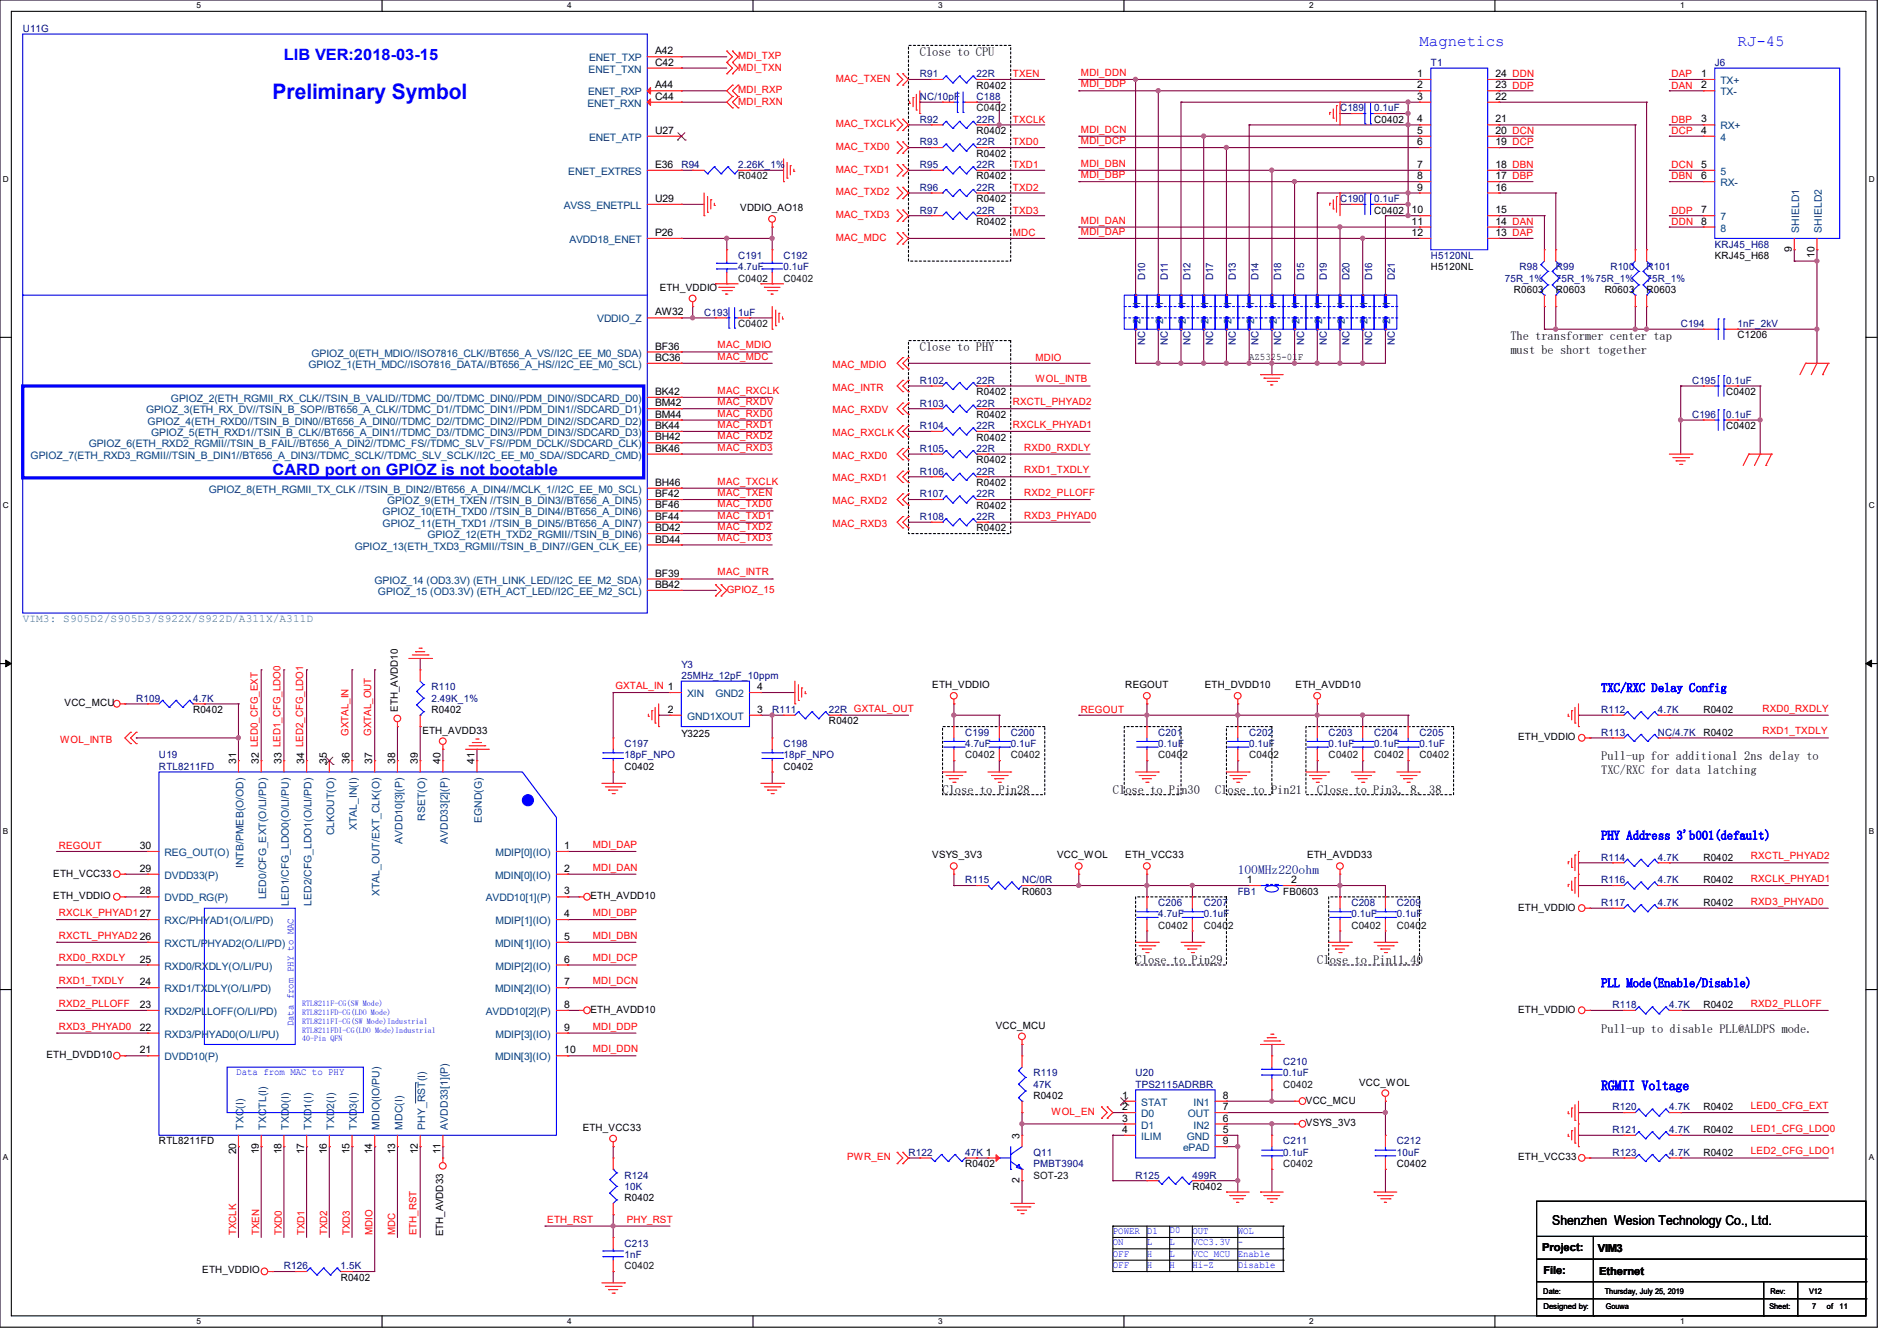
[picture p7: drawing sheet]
<svg xmlns="http://www.w3.org/2000/svg" width="297mm" height="210mm" viewBox="0 0 297 210" stroke-linecap="round" stroke-linejoin="round" font-family="sans-serif">
<defs><g id="words">
<text font-size="3.3" fill="#00f" x="42.7" y="15.6">Preliminary Symbol</text>
<g font-size="2.5" fill="#00f">
<text x="44.5" y="9.4">LIB VER:2018-03-15</text>
<text x="222.2" y="7.3">Magnetics</text>
<text x="272" y="7.3">RJ-45</text>
<text x="42.7" y="74.4">CARD port on GPIOZ is not bootable</text>
</g>
<text font-size="2.1" fill="#00f" x="250.7" y="170.7">RGMII Voltage</text>
<text font-size="2.1" x="243" y="191.9">Shenzhen Wesion Technology Co., Ltd.</text>
<g font-size="1.9">
<text x="144" y="8.8">Close to CPU</text>
<text x="236.5" y="53.3">The transformer center tap</text>
<text x="144" y="55">Close to PHY</text>
<text x="236.5" y="55.5">must be short together</text>
<text x="250.7" y="119">Pull-up for additional 2ns delay to</text>
<text x="147.6" y="124.4">Close to Pin28</text>
<text x="174.3" y="124.4">Close to Pin30</text>
<text x="190.2" y="124.4">Close to Pin21</text>
<text x="206.2" y="124.4">Close to Pin3, 8, 38</text>
<text x="250.7" y="121.2">TXC/RXC for data latching</text>
<text x="177.8" y="151">Close to Pin29</text>
<text x="206.2" y="151">Close to Pin11,40</text>
<text x="250.7" y="161.7">Pull-up to disable PLL@ALDPS mode.</text>
</g>
<g font-size="1.9" fill="#00f">
<text x="250.7" y="108.4">TXC/RXC Delay Config</text>
<text x="250.7" y="131.5">PHY Address 3'b001(default)</text>
<text x="250.7" y="154.6">PLL Mode(Enable/Disable)</text>
</g>
<text font-size="1.9" fill="#000080" x="193.8" y="136.8">100MHz220ohm</text>
<text font-size="1.7" fill="#408080" x="3.6" y="97.4">VIM3: S905D2/S905D3/S922X/S922D/A311X/A311D</text>
<g font-size="1.7">
<text x="241.5" y="196">Project:</text>
<text x="250.1" y="196.1">VIM3</text>
<text x="241.6" y="199.5">File:</text>
<text x="250.4" y="199.7">Ethernet</text>
</g>
<g font-size="1.6" fill="#000080">
<text x="3.6" y="5">U11G</text>
<text x="224" y="10.3">T1</text>
<text x="268.5" y="10.3">J6</text>
<text x="144" y="12.1">R91</text>
<text x="144" y="15.7">NC/10pF</text>
<text x="152.9" y="12.1">22R</text>
<text x="152.9" y="15.7">C188</text>
<text x="209.8" y="17.4">C189</text>
<text x="215.1" y="17.4">0.1uF</text>
<text x="144" y="19.2">R92</text>
<text x="144" y="22.8">R93</text>
<text x="152.9" y="19.2">22R</text>
<text x="152.9" y="22.8">22R</text>
<text x="106.7" y="26.3">R94</text>
<text x="115.6" y="26.3">2.26K_1%</text>
<text x="144" y="26.3">R95</text>
<text x="144" y="29.9">R96</text>
<text x="152.9" y="26.3">22R</text>
<text x="152.9" y="29.9">22R</text>
<text x="144" y="33.4">R97</text>
<text x="152.9" y="33.4">22R</text>
<text x="209.8" y="31.7">C190</text>
<text x="215.1" y="31.7">0.1uF</text>
<text x="115.6" y="40.6">C191</text>
<text x="122.7" y="40.6">C192</text>
<text x="224" y="40.6">H5120NL</text>
<text x="268.5" y="38.8">KRJ45_H68</text>
<text x="115.6" y="42.3">4.7uF</text>
<text x="122.7" y="42.3">0.1uF</text>
<text x="179.3" y="43.9" transform="rotate(-90 179.3 43.9)">D10</text>
<text x="182.8" y="43.9" transform="rotate(-90 182.8 43.9)">D11</text>
<text x="186.4" y="43.9" transform="rotate(-90 186.4 43.9)">D12</text>
<text x="189.9" y="43.9" transform="rotate(-90 189.9 43.9)">D17</text>
<text x="193.5" y="43.9" transform="rotate(-90 193.5 43.9)">D13</text>
<text x="197.1" y="43.9" transform="rotate(-90 197.1 43.9)">D14</text>
<text x="200.6" y="43.9" transform="rotate(-90 200.6 43.9)">D18</text>
<text x="204.2" y="43.9" transform="rotate(-90 204.2 43.9)">D15</text>
<text x="207.7" y="43.9" transform="rotate(-90 207.7 43.9)">D19</text>
<text x="211.3" y="43.9" transform="rotate(-90 211.3 43.9)">D20</text>
<text x="214.8" y="43.9" transform="rotate(-90 214.8 43.9)">D16</text>
<text x="218.4" y="43.9" transform="rotate(-90 218.4 43.9)">D21</text>
<text x="235.6" y="44.1">75R_1%</text>
<text x="237.9" y="42.3">R98</text>
<text x="243.6" y="42.3">R99</text>
<text x="243.6" y="44.1">75R_1%75R_1%</text>
<text x="252.1" y="42.3">R100</text>
<text x="257.8" y="42.3">R101</text>
<text x="257.8" y="44.1">75R_1%</text>
<text x="110.2" y="49.4">C193</text>
<text x="115.6" y="49.4">1uF</text>
<text x="263.1" y="51.2">C194</text>
<text x="272" y="51.2">1nF_2kV</text>
<text x="179.3" y="54.1" transform="rotate(-90 179.3 54.1)">NC</text>
<text x="182.8" y="54.1" transform="rotate(-90 182.8 54.1)">NC</text>
<text x="186.4" y="54.1" transform="rotate(-90 186.4 54.1)">NC</text>
<text x="189.9" y="54.1" transform="rotate(-90 189.9 54.1)">NC</text>
<text x="193.5" y="54.1" transform="rotate(-90 193.5 54.1)">NC</text>
<text x="197.1" y="54.1" transform="rotate(-90 197.1 54.1)">NC</text>
<text x="200.6" y="54.1" transform="rotate(-90 200.6 54.1)">NC</text>
<text x="204.2" y="54.1" transform="rotate(-90 204.2 54.1)">NC</text>
<text x="207.7" y="54.1" transform="rotate(-90 207.7 54.1)">NC</text>
<text x="211.3" y="54.1" transform="rotate(-90 211.3 54.1)">NC</text>
<text x="214.8" y="54.1" transform="rotate(-90 214.8 54.1)">NC</text>
<text x="218.4" y="54.1" transform="rotate(-90 218.4 54.1)">NC</text>
<text x="144" y="63.7">R103</text>
<text x="144" y="60.1">R102</text>
<text x="152.9" y="63.7">22R</text>
<text x="152.9" y="60.1">22R</text>
<text x="264.9" y="60.1">C195</text>
<text x="264.9" y="65.4">C196</text>
<text x="270.3" y="60.1">0.1uF</text>
<text x="270.3" y="65.4">0.1uF</text>
<text x="144" y="67.2">R104</text>
<text x="144" y="70.8">R105</text>
<text x="152.9" y="67.2">22R</text>
<text x="152.9" y="70.8">22R</text>
<text x="144" y="74.3">R106</text>
<text x="144" y="77.9">R107</text>
<text x="152.9" y="74.3">22R</text>
<text x="152.9" y="77.9">22R</text>
<text x="144" y="81.4">R108</text>
<text x="152.9" y="81.4">22R</text>
<text x="106.7" y="104.6">Y3</text>
<text x="106.7" y="106.3">25MHz_12pF_10ppm</text>
<text x="21.3" y="109.9">R109</text>
<text x="30.2" y="109.9">4.7K</text>
<text x="67.6" y="108.1">R110</text>
<text x="67.6" y="109.9">2.49K_1%</text>
<text x="120.9" y="111.7">R111</text>
<text x="129.8" y="111.7">22R GXTAL_OUT</text>
<text x="250.7" y="111.7">R112</text>
<text x="259.6" y="111.7">4.7K</text>
<text x="24.9" y="118.8">U19</text>
<text x="97.8" y="117">C197</text>
<text x="97.8" y="118.8">18pF_NPO</text>
<text x="122.7" y="117">C198</text>
<text x="122.7" y="118.8">18pF_NPO</text>
<text x="151.1" y="115.2">C199</text>
<text x="151.1" y="117">4.7uF</text>
<text x="158.2" y="115.2">C200</text>
<text x="158.2" y="117">0.1uF</text>
<text x="181.4" y="115.2">C201</text>
<text x="181.4" y="117">0.1uF</text>
<text x="195.6" y="115.2">C202</text>
<text x="195.6" y="117">0.1uF</text>
<text x="208" y="115.2">C203</text>
<text x="208" y="117">0.1uF</text>
<text x="215.1" y="115.2">C204</text>
<text x="215.1" y="117">0.1uF</text>
<text x="222.2" y="115.2">C205</text>
<text x="222.2" y="117">0.1uF</text>
<text x="250.7" y="115.2">R113</text>
<text x="259.6" y="115.2">NC/4.7K</text>
<text x="24.9" y="120.6">RTL8211FD</text>
<text x="250.7" y="134.8">R114</text>
<text x="259.6" y="134.8">4.7K</text>
<text x="151.1" y="138.3">R115</text>
<text x="160" y="138.3">NC/0R</text>
<text x="181.4" y="141.9">C206</text>
<text x="181.4" y="143.7">4.7uF</text>
<text x="188.5" y="141.9">C207</text>
<text x="188.5" y="143.7">0.1uF</text>
<text x="193.8" y="140.1">FB1</text>
<text x="211.6" y="141.9">C208</text>
<text x="211.6" y="143.7">0.1uF</text>
<text x="218.7" y="141.9">C209</text>
<text x="218.7" y="143.7">0.1uF</text>
<text x="250.7" y="141.9">R117</text>
<text x="250.7" y="138.3">R116</text>
<text x="259.6" y="141.9">4.7K</text>
<text x="259.6" y="138.3">4.7K</text>
<text x="252.5" y="157.9">R118</text>
<text x="261.4" y="157.9">4.7K</text>
<text x="200.9" y="166.8">C210</text>
<text x="161.8" y="168.6">R119</text>
<text x="161.8" y="170.3">47K</text>
<text x="177.8" y="168.6">U20</text>
<text x="177.8" y="170.3">TPS2115ADRBR</text>
<text x="200.9" y="168.6">0.1uF</text>
<text x="252.5" y="173.9">R120</text>
<text x="261.4" y="173.9">4.7K</text>
<text x="200.9" y="179.2">C211</text>
<text x="218.7" y="179.2">C212</text>
<text x="252.5" y="177.5">R121</text>
<text x="261.4" y="177.5">4.7K</text>
<text x="97.8" y="184.6">R124</text>
<text x="142.2" y="181">R122</text>
<text x="151.1" y="181">47K 1</text>
<text x="161.8" y="181">Q11</text>
<text x="161.8" y="182.8">PMBT3904</text>
<text x="177.8" y="184.6">R125</text>
<text x="186.7" y="184.6">499R</text>
<text x="200.9" y="181">0.1uF</text>
<text x="218.7" y="181">10uF</text>
<text x="252.5" y="181">R123</text>
<text x="261.4" y="181">4.7K</text>
<text x="97.8" y="186.3">10K</text>
<text x="97.8" y="195.2">C213</text>
<text x="97.8" y="197">1nF</text>
<text x="44.4" y="198.8">R126</text>
<text x="53.3" y="198.8">1.5K</text>
</g>
<g font-size="1.6" fill="#004080">
<text x="92.2" y="11.4">ENET_TXN</text>
<text x="92.2" y="9.6">ENET_TXP</text>
<text x="92" y="16.7">ENET_RXN</text>
<text x="92.1" y="14.9">ENET_RXP</text>
<text x="269.4" y="13.2">TX+</text>
<text x="269.4" y="14.9">TX-</text>
<text x="92.2" y="22.1">ENET_ATP</text>
<text x="269.4" y="20.3">RX+</text>
<text x="269.4" y="22.1">4</text>
<text x="89" y="27.4">ENET_EXTRES</text>
<text x="269.4" y="29.2">RX-</text>
<text x="269.4" y="27.4">5</text>
<text x="88.3" y="32.7">AVSS_ENETPLL</text>
<text x="269.4" y="34.5">7</text>
<text x="89.2" y="38.1">AVDD18_ENET</text>
<text x="269.4" y="36.3">8</text>
<text x="281.7" y="36.4" transform="rotate(-90 281.7 36.4)">SHIELD1</text>
<text x="285.2" y="36.4" transform="rotate(-90 285.2 36.4)">SHIELD2</text>
<text x="93.5" y="50.5">VDDIO_Z</text>
<text x="178.6" y="50.7" transform="rotate(-90 178.6 50.7)">2</text>
<text x="178.6" y="48" transform="rotate(-90 178.6 48)">1</text>
<text x="182.1" y="50.7" transform="rotate(-90 182.1 50.7)">2</text>
<text x="182.1" y="48" transform="rotate(-90 182.1 48)">1</text>
<text x="185.7" y="50.7" transform="rotate(-90 185.7 50.7)">2</text>
<text x="185.7" y="48" transform="rotate(-90 185.7 48)">1</text>
<text x="189.2" y="50.7" transform="rotate(-90 189.2 50.7)">2</text>
<text x="189.2" y="48" transform="rotate(-90 189.2 48)">1</text>
<text x="192.8" y="50.7" transform="rotate(-90 192.8 50.7)">2</text>
<text x="192.8" y="48" transform="rotate(-90 192.8 48)">1</text>
<text x="196.3" y="50.7" transform="rotate(-90 196.3 50.7)">2</text>
<text x="196.3" y="48" transform="rotate(-90 196.3 48)">1</text>
<text x="199.9" y="50.7" transform="rotate(-90 199.9 50.7)">2</text>
<text x="199.9" y="48" transform="rotate(-90 199.9 48)">1</text>
<text x="203.5" y="50.7" transform="rotate(-90 203.5 50.7)">2</text>
<text x="203.5" y="48" transform="rotate(-90 203.5 48)">1</text>
<text x="207" y="50.7" transform="rotate(-90 207 50.7)">2</text>
<text x="207" y="48" transform="rotate(-90 207 48)">1</text>
<text x="210.6" y="50.7" transform="rotate(-90 210.6 50.7)">2</text>
<text x="210.6" y="48" transform="rotate(-90 210.6 48)">1</text>
<text x="214.1" y="50.7" transform="rotate(-90 214.1 50.7)">2</text>
<text x="214.1" y="48" transform="rotate(-90 214.1 48)">1</text>
<text x="217.7" y="50.7" transform="rotate(-90 217.7 50.7)">2</text>
<text x="217.7" y="48" transform="rotate(-90 217.7 48)">1</text>
<text x="48.3" y="57.6">GPIOZ_1(ETH_MDC//ISO7816_DATA//BT656_A_HS//I2C_EE_M0_SCL)</text>
<text x="48.8" y="55.8">GPIOZ_0(ETH_MDIO//ISO7816_CLK//BT656_A_VS//I2C_EE_M0_SDA)</text>
<text x="22.9" y="64.7">GPIOZ_3(ETH_RX_DV//TSIN_B_SOP//BT656_A_CLK//TDMC_D1//TDMC_DIN1//PDM_DIN1//SDCARD_D1)</text>
<text x="26.8" y="63">GPIOZ_2(ETH_RGMII_RX_CLK//TSIN_B_VALID//TDMC_D0//TDMC_DIN0//PDM_DIN0//SDCARD_D0)</text>
<text x="4.8" y="71.8">GPIOZ_7(ETH_RXD3_RGMII//TSIN_B_DIN1//BT656_A_DIN3//TDMC_SCLK//TDMC_SLV_SCLK//I2C_EE_M0_SDA//SDCARD_CMD)</text>
<text x="13.9" y="70.1">GPIOZ_6(ETH_RXD2_RGMII//TSIN_B_FAIL//BT656_A_DIN2//TDMC_FS//TDMC_SLV_FS//PDM_DCLK//SDCARD_CLK)</text>
<text x="23.1" y="66.5">GPIOZ_4(ETH_RXD0//TSIN_B_DIN0//BT656_A_DIN0//TDMC_D2//TDMC_DIN2//PDM_DIN2//SDCARD_D2)</text>
<text x="23.7" y="68.3">GPIOZ_5(ETH_RXD1//TSIN_B_CLK//BT656_A_DIN1//TDMC_D3//TDMC_DIN3//PDM_DIN3//SDCARD_D3)</text>
<text x="32.7" y="77.2">GPIOZ_8(ETH_RGMII_TX_CLK //TSIN_B_DIN2//BT656_A_DIN4//MCLK_1//I2C_EE_M0_SCL)</text>
<text x="59.9" y="80.7">GPIOZ_10(ETH_TXD0 //TSIN_B_DIN4//BT656_A_DIN6)</text>
<text x="59.9" y="82.5">GPIOZ_11(ETH_TXD1 //TSIN_B_DIN5//BT656_A_DIN7)</text>
<text x="60.6" y="79">GPIOZ_9(ETH_TXEN //TSIN_B_DIN3//BT656_A_DIN5)</text>
<text x="55.5" y="86.1">GPIOZ_13(ETH_TXD3_RGMII//TSIN_B_DIN7//GEN_CLK_EE)</text>
<text x="66.9" y="84.3">GPIOZ_12(ETH_TXD2_RGMII//TSIN_B_DIN6)</text>
<text x="58.6" y="91.4">GPIOZ_14 (OD3.3V) (ETH_LINK_LED//I2C_EE_M2_SDA)</text>
<text x="59.2" y="93.2">GPIOZ_15 (OD3.3V) (ETH_ACT_LED//I2C_EE_M2_SCL)</text>
<text x="107.6" y="109.2">XIN</text>
<text x="107.6" y="112.7">GND1XOUT</text>
<text x="112" y="109.2">GND2</text>
<text x="52.3" y="130.8" transform="rotate(-90 52.3 130.8)">CLKOUT(O)</text>
<text x="55.9" y="130" transform="rotate(-90 55.9 130)">XTAL_IN(I)</text>
<text x="66.5" y="128.6" transform="rotate(-90 66.5 128.6)">RSET(O)</text>
<text x="75.4" y="128.9" transform="rotate(-90 75.4 128.9)">EGND(G)</text>
<text x="25.8" y="137.6">DVDD33(P)</text>
<text x="25.8" y="134.1">REG_OUT(O)</text>
<text x="38.1" y="136" transform="rotate(-90 38.1 136)">INTB/PMEB(O/OD)</text>
<text x="63" y="132.2" transform="rotate(-90 63 132.2)">AVDD10[3](P)</text>
<text x="70.1" y="132.2" transform="rotate(-90 70.1 132.2)">AVDD33[2](P)</text>
<text x="77.5" y="137.6">MDIN[0](IO)</text>
<text x="77.6" y="134.1">MDIP[0](IO)</text>
<text x="25.8" y="141.2">DVDD_RG(P)</text>
<text x="41.7" y="140.8" transform="rotate(-90 41.7 140.8)">LED0/CFG_EXT(O/LI/PD)</text>
<text x="45.2" y="141.9" transform="rotate(-90 45.2 141.9)">LED1/CFG_LDO0(O/LI/PU)</text>
<text x="48.8" y="141.9" transform="rotate(-90 48.8 141.9)">LED2/CFG_LDO1(O/LI/PD)</text>
<text x="59.4" y="140.4" transform="rotate(-90 59.4 140.4)">XTAL_OUT/EXT_CLK(O)</text>
<text x="76.1" y="141.2">AVDD10[1](P)</text>
<text x="25.8" y="148.3">RXCTL/PHYAD2(O/LI/PD)</text>
<text x="25.8" y="144.7">RXC/PHYAD1(O/LI/PD)</text>
<text x="77.5" y="148.3">MDIN[1](IO)</text>
<text x="77.6" y="144.7">MDIP[1](IO)</text>
<text x="25.8" y="151.9">RXD0/RXDLY(O/LI/PU)</text>
<text x="25.8" y="155.4">RXD1/TXDLY(O/LI/PD)</text>
<text x="77.5" y="155.4">MDIN[2](IO)</text>
<text x="77.6" y="151.9">MDIP[2](IO)</text>
<text x="25.8" y="159">RXD2/PLLOFF(O/LI/PD)</text>
<text x="76.1" y="159">AVDD10[2](P)</text>
<text x="25.8" y="166.1">DVDD10(P)</text>
<text x="25.8" y="162.5">RXD3/PHYAD0(O/LI/PU)</text>
<text x="77.5" y="166.1">MDIN[3](IO)</text>
<text x="77.6" y="162.5">MDIP[3](IO)</text>
<text x="178.7" y="173.2">STAT</text>
<text x="186.9" y="173.2">IN1</text>
<text x="38.1" y="176.9" transform="rotate(-90 38.1 176.9)">TXC(I)</text>
<text x="41.7" y="176.9" transform="rotate(-90 41.7 176.9)">TXCTL(I)</text>
<text x="45.2" y="176.9" transform="rotate(-90 45.2 176.9)">TXD0(I)</text>
<text x="48.8" y="176.9" transform="rotate(-90 48.8 176.9)">TXD1(I)</text>
<text x="52.3" y="176.9" transform="rotate(-90 52.3 176.9)">TXD2(I)</text>
<text x="55.9" y="176.9" transform="rotate(-90 55.9 176.9)">TXD3(I)</text>
<text x="59.4" y="176.9" transform="rotate(-90 59.4 176.9)">MDIO(IO/PU)</text>
<text x="63" y="176.9" transform="rotate(-90 63 176.9)">MDC(I)</text>
<text x="66.5" y="176.9" transform="rotate(-90 66.5 176.9)">PHY_RST(I)</text>
<text x="70.1" y="176.9" transform="rotate(-90 70.1 176.9)">AVDD33[1](P)</text>
<text x="178.7" y="175">D0</text>
<text x="178.7" y="176.7">D1</text>
<text x="178.7" y="178.5">ILIM</text>
<text x="185.8" y="178.5">GND</text>
<text x="186" y="175">OUT</text>
<text x="186.9" y="176.7">IN2</text>
<text x="185.2" y="180.3">ePAD</text>
</g>
<g font-size="1.6">
<text x="102.6" y="8.5">A42</text>
<text x="102.6" y="10.3">C42</text>
<text x="102.6" y="13.8">A44</text>
<text x="102.6" y="15.6">C44</text>
<text x="152.9" y="13.9">R0402</text>
<text x="221.9" y="12.1">1</text>
<text x="221.9" y="13.8">2</text>
<text x="221.9" y="15.6">3</text>
<text x="234.1" y="15.6">22</text>
<text x="234.1" y="13.8">23 DDP</text>
<text x="234.1" y="12.1">24 DDN</text>
<text x="266.4" y="12.1">1</text>
<text x="266.4" y="13.8">2</text>
<text x="102.6" y="21">U27</text>
<text x="152.9" y="21">R0402</text>
<text x="215.1" y="19.2">C0402</text>
<text x="221.9" y="19.2">4</text>
<text x="221.9" y="21">5</text>
<text x="221.9" y="22.7">6</text>
<text x="234.1" y="22.7">19 DCP</text>
<text x="234.1" y="21">20 DCN</text>
<text x="234.1" y="19.2">21</text>
<text x="266.4" y="19.2">3</text>
<text x="266.4" y="21">4</text>
<text x="102.6" y="26.3">E36</text>
<text x="152.9" y="28.1">R0402</text>
<text x="152.9" y="24.6">R0402</text>
<text x="221.9" y="26.3">7</text>
<text x="221.9" y="28.1">8</text>
<text x="221.9" y="29.8">9</text>
<text x="234.1" y="29.8">16</text>
<text x="234.1" y="28.1">17 DBP</text>
<text x="234.1" y="26.3">18 DBN</text>
<text x="266.4" y="28.1">6</text>
<text x="266.4" y="26.3">5</text>
<text x="102.6" y="31.6">U29</text>
<text x="115.9" y="33.1">VDDIO_AO18</text>
<text x="152.9" y="35.2">R0402</text>
<text x="152.9" y="31.7">R0402</text>
<text x="215.1" y="33.4">C0402</text>
<text x="221" y="33.4">10</text>
<text x="221" y="35.2">11</text>
<text x="234.1" y="35.2">14 DAN</text>
<text x="234.1" y="33.4">15</text>
<text x="266.4" y="33.4">7</text>
<text x="266.4" y="35.2">8</text>
<text x="102.6" y="37">P26</text>
<text x="221" y="37">12</text>
<text x="234.1" y="37">13 DAP</text>
<text x="268.5" y="40.6">KRJ45_H68</text>
<text x="280.5" y="39.5" transform="rotate(-90 280.5 39.5)">9</text>
<text x="284.1" y="40.3" transform="rotate(-90 284.1 40.3)">10</text>
<text x="103.3" y="45.5">ETH_VDDIO</text>
<text x="224" y="42.3">H5120NL</text>
<text x="237" y="45.9">R0603</text>
<text x="243.6" y="45.9">R0603</text>
<text x="251.2" y="45.9">R0603</text>
<text x="257.8" y="45.9">R0603</text>
<text x="102.6" y="49.4">AW32</text>
<text x="272" y="53">C1206</text>
<text x="102.6" y="54.7">BF36</text>
<text x="102.6" y="56.5">BC36</text>
<text x="195.6" y="56.3">AZ5325-01F</text>
<text x="102.6" y="61.8">BK42</text>
<text x="102.6" y="63.6">BM42</text>
<text x="102.6" y="65.4">BM44</text>
<text x="152.9" y="65.4">R0402</text>
<text x="152.9" y="61.9">R0402</text>
<text x="270.3" y="61.9">C0402</text>
<text x="102.6" y="67.2">BK44</text>
<text x="102.6" y="69">BH42</text>
<text x="102.6" y="70.7">BK46</text>
<text x="152.9" y="69">R0402</text>
<text x="270.3" y="67.2">C0402</text>
<text x="102.6" y="76.1">BH46</text>
<text x="102.6" y="77.9">BF42</text>
<text x="152.9" y="76.1">R0402</text>
<text x="152.9" y="72.6">R0402</text>
<text x="102.6" y="79.6">BF46</text>
<text x="102.6" y="81.4">BF44</text>
<text x="102.6" y="83.2">BD42</text>
<text x="152.9" y="79.7">R0402</text>
<text x="152.9" y="83.2">R0402</text>
<text x="102.6" y="85">BD44</text>
<text x="102.6" y="90.3">BF39</text>
<text x="102.6" y="92.1">BB42</text>
<text x="146" y="107.8">ETH_VDDIO</text>
<text x="176.2" y="107.8">REGOUT</text>
<text x="188.6" y="107.8">ETH_DVDD10</text>
<text x="202.9" y="107.8">ETH_AVDD10</text>
<text x="10.1" y="110.6">VCC_MCU</text>
<text x="30.2" y="111.7">R0402</text>
<text x="62.3" y="111.5" transform="rotate(-90 62.3 111.5)">ETH_AVDD10</text>
<text x="67.6" y="111.7">R0402</text>
<text x="104.6" y="111.6">2</text>
<text x="118.6" y="111.6">3</text>
<text x="118.6" y="108.1">4</text>
<text x="129.8" y="113.5">R0402</text>
<text x="266.7" y="111.7">R0402</text>
<text x="37" y="119.7" transform="rotate(-90 37 119.7)">31</text>
<text x="40.5" y="119.7" transform="rotate(-90 40.5 119.7)">32 LED0_CFG_EXT</text>
<text x="44.1" y="119.7" transform="rotate(-90 44.1 119.7)">33 LED1_CFG_LDO0</text>
<text x="47.6" y="119.7" transform="rotate(-90 47.6 119.7)">34 LED2_CFG_LDO1</text>
<text x="51.2" y="119.7" transform="rotate(-90 51.2 119.7)">35</text>
<text x="54.7" y="119.7" transform="rotate(-90 54.7 119.7)">36</text>
<text x="58.3" y="119.7" transform="rotate(-90 58.3 119.7)">37</text>
<text x="61.8" y="119.7" transform="rotate(-90 61.8 119.7)">38</text>
<text x="65.4" y="119.7" transform="rotate(-90 65.4 119.7)">39</text>
<text x="66.1" y="114.9">ETH_AVDD33</text>
<text x="69" y="119.7" transform="rotate(-90 69 119.7)">40</text>
<text x="74.3" y="119.7" transform="rotate(-90 74.3 119.7)">41</text>
<text x="106.7" y="115.4">Y3225</text>
<text x="237.7" y="115.9">ETH_VDDIO</text>
<text x="266.7" y="115.2">R0402</text>
<text x="97.8" y="120.6">C0402</text>
<text x="122.7" y="120.6">C0402</text>
<text x="8.3" y="137.3">ETH_VCC33</text>
<text x="21.9" y="136.5">29</text>
<text x="21.9" y="133">30</text>
<text x="88.3" y="133">1</text>
<text x="88.3" y="136.5">2</text>
<text x="146" y="134.4">VSYS_3V3</text>
<text x="165.5" y="134.4">VCC_WOL</text>
<text x="176.2" y="134.4">ETH_VCC33</text>
<text x="204.6" y="134.4">ETH_AVDD33</text>
<text x="266.7" y="134.8">R0402</text>
<text x="8.3" y="140.8">ETH_VDDIO</text>
<text x="21.9" y="140.1">28</text>
<text x="88.3" y="140.1">3</text>
<text x="88.3" y="143.6">4</text>
<text x="92.5" y="140.8">ETH_AVDD10</text>
<text x="160" y="140.1">R0603</text>
<text x="195.2" y="138.3">1</text>
<text x="200.9" y="140.1">FB0603</text>
<text x="202.1" y="138.3">2</text>
<text x="237.7" y="142.6">ETH_VDDIO</text>
<text x="266.7" y="141.9">R0402</text>
<text x="266.7" y="138.3">R0402</text>
<text x="21.9" y="147.2">26</text>
<text x="88.3" y="147.2">5</text>
<text x="21.9" y="150.8">25</text>
<text x="21.9" y="154.3">24</text>
<text x="88.3" y="150.8">6</text>
<text x="88.3" y="154.3">7</text>
<text x="21.9" y="157.9">23</text>
<text x="21.9" y="161.4">22</text>
<text x="88.3" y="157.9">8</text>
<text x="88.3" y="161.4">9</text>
<text x="92.5" y="158.6">ETH_AVDD10</text>
<text x="155.9" y="161.1">VCC_MCU</text>
<text x="237.7" y="158.6">ETH_VDDIO</text>
<text x="266.7" y="157.9">R0402</text>
<text x="7.3" y="165.7">ETH_DVDD10</text>
<text x="21.9" y="165">21</text>
<text x="88.3" y="165">10</text>
<text x="161.8" y="172.1">R0402</text>
<text x="175.7" y="172.1">1</text>
<text x="175.7" y="173.9">2</text>
<text x="191.5" y="173.9">7</text>
<text x="191.5" y="172.1">8</text>
<text x="204.5" y="172.8">VCC_MCU</text>
<text x="212.8" y="170">VCC_WOL</text>
<text x="266.7" y="173.9">R0402</text>
<text x="24.9" y="179.2">RTL8211FD</text>
<text x="91.2" y="177.1">ETH_VCC33</text>
<text x="159.6" y="178.3" transform="rotate(-90 159.6 178.3)">3</text>
<text x="175.7" y="175.6">3</text>
<text x="175.7" y="177.4">4</text>
<text x="191.5" y="177.4">5</text>
<text x="191.5" y="175.6">6</text>
<text x="191.5" y="179.2">9</text>
<text x="204.5" y="176.4">VSYS_3V3</text>
<text x="266.7" y="177.5">R0402</text>
<text x="37" y="180.8" transform="rotate(-90 37 180.8)">20</text>
<text x="40.5" y="180.8" transform="rotate(-90 40.5 180.8)">19</text>
<text x="44.1" y="180.8" transform="rotate(-90 44.1 180.8)">18</text>
<text x="47.6" y="180.8" transform="rotate(-90 47.6 180.8)">17</text>
<text x="51.2" y="180.8" transform="rotate(-90 51.2 180.8)">16</text>
<text x="54.7" y="180.8" transform="rotate(-90 54.7 180.8)">15</text>
<text x="58.3" y="180.8" transform="rotate(-90 58.3 180.8)">14</text>
<text x="61.8" y="180.8" transform="rotate(-90 61.8 180.8)">13</text>
<text x="65.4" y="180.8" transform="rotate(-90 65.4 180.8)">12</text>
<text x="69" y="180.8" transform="rotate(-90 69 180.8)">11</text>
<text x="151.1" y="182.8">R0402</text>
<text x="159.6" y="185.2" transform="rotate(-90 159.6 185.2)">2</text>
<text x="218.7" y="182.8">C0402</text>
<text x="237.7" y="181.7">ETH_VCC33</text>
<text x="266.7" y="181">R0402</text>
<text x="97.8" y="188.1">R0402</text>
<text x="186.7" y="186.3">R0402</text>
<text x="69.4" y="193.6" transform="rotate(-90 69.4 193.6)">ETH_AVDD33</text>
<text x="31.7" y="199.3">ETH_VDDIO</text>
<text x="53.3" y="200.6">R0402</text>
</g>
<g font-size="1.6" fill="#f00">
<text x="115.6" y="9.3">MDI_TXP</text>
<text x="115.6" y="11">MDI_TXN</text>
<text x="169.2" y="11.9">MDI_DDN</text>
<text x="115.6" y="14.6">MDI_RXP</text>
<text x="115.6" y="16.4">MDI_RXN</text>
<text x="130.9" y="12.8">MAC_TXEN</text>
<text x="158.6" y="12.1">TXEN</text>
<text x="169.2" y="13.7">MDI_DDP</text>
<text x="261.7" y="12.1">DAP</text>
<text x="261.7" y="13.9">DAN</text>
<text x="130.9" y="19.9">MAC_TXCLK</text>
<text x="130.9" y="23.5">MAC_TXD0</text>
<text x="158.6" y="22.8">TXD0</text>
<text x="158.6" y="19.2">TXCLK</text>
<text x="169.2" y="20.8">MDI_DCN</text>
<text x="169.2" y="22.6">MDI_DCP</text>
<text x="261.7" y="19.2">DBP</text>
<text x="261.7" y="21">DCP</text>
<text x="130.9" y="27.1">MAC_TXD1</text>
<text x="158.6" y="26.3">TXD1</text>
<text x="158.6" y="29.9">TXD2</text>
<text x="169.2" y="26.1">MDI_DBN</text>
<text x="169.2" y="27.9">MDI_DBP</text>
<text x="261.7" y="28.1">DBN</text>
<text x="261.7" y="26.3">DCN</text>
<text x="130.9" y="30.6">MAC_TXD2</text>
<text x="130.9" y="34.2">MAC_TXD3</text>
<text x="158.6" y="33.4">TXD3</text>
<text x="169.2" y="35">MDI_DAN</text>
<text x="261.7" y="33.4">DDP</text>
<text x="261.7" y="35.2">DDN</text>
<text x="130.9" y="37.7">MAC_MDC</text>
<text x="158.6" y="37">MDC</text>
<text x="169.2" y="36.8">MDI_DAP</text>
<text x="112.4" y="56.3">MAC_MDC</text>
<text x="112.4" y="54.6">MAC_MDIO</text>
<text x="130.3" y="57.6">MAC_MDIO</text>
<text x="162.1" y="56.6">MDIO</text>
<text x="162.1" y="59.9">WOL_INTB</text>
<text x="112.4" y="61.7">MAC_RXCLK</text>
<text x="112.4" y="65.2">MAC_RXD0</text>
<text x="112.4" y="63.5">MAC_RXDV</text>
<text x="130.3" y="64.7">MAC_RXDV</text>
<text x="130.3" y="61.2">MAC_INTR</text>
<text x="158.6" y="63.5">RXCTL_PHYAD2</text>
<text x="112.4" y="67">MAC_RXD1</text>
<text x="112.4" y="70.6">MAC_RXD3</text>
<text x="112.4" y="68.8">MAC_RXD2</text>
<text x="130.3" y="71.8">MAC_RXD0</text>
<text x="130.3" y="68.3">MAC_RXCLK</text>
<text x="158.6" y="67">RXCLK_PHYAD1</text>
<text x="160.4" y="70.6">RXD0_RXDLY</text>
<text x="112.4" y="75.9">MAC_TXCLK</text>
<text x="112.4" y="77.7">MAC_TXEN</text>
<text x="130.3" y="75.4">MAC_RXD1</text>
<text x="160.4" y="74.1">RXD1_TXDLY</text>
<text x="160.4" y="77.7">RXD2_PLLOFF</text>
<text x="112.4" y="79.5">MAC_TXD0</text>
<text x="112.4" y="83">MAC_TXD2</text>
<text x="112.4" y="81.2">MAC_TXD1</text>
<text x="130.3" y="82.5">MAC_RXD3</text>
<text x="130.3" y="78.9">MAC_RXD2</text>
<text x="160.4" y="81.2">RXD3_PHYAD0</text>
<text x="112.4" y="84.8">MAC_TXD3</text>
<text x="112.4" y="90.1">MAC_INTR</text>
<text x="113.8" y="92.8">GPIOZ_15</text>
<text x="96.3" y="107.9">GXTAL_IN 1</text>
<text x="169.2" y="111.7">REGOUT</text>
<text x="275.9" y="111.5">RXD0_RXDLY</text>
<text x="9.4" y="116.3">WOL_INTB</text>
<text x="54.6" y="115.2" transform="rotate(-90 54.6 115.2)">GXTAL_IN</text>
<text x="58.1" y="115.2" transform="rotate(-90 58.1 115.2)">GXTAL_OUT</text>
<text x="275.9" y="115">RXD1_TXDLY</text>
<text x="9.2" y="133">REGOUT</text>
<text x="92.8" y="132.8">MDI_DAP</text>
<text x="92.8" y="136.4">MDI_DAN</text>
<text x="274.1" y="134.6">RXCTL_PHYAD2</text>
<text x="9.2" y="143.5">RXCLK_PHYAD127</text>
<text x="92.8" y="143.5">MDI_DBP</text>
<text x="274.1" y="138.1">RXCLK_PHYAD1</text>
<text x="274.1" y="141.7">RXD3_PHYAD0</text>
<text x="9.2" y="147">RXCTL_PHYAD2</text>
<text x="92.8" y="147">MDI_DBN</text>
<text x="9.2" y="154.1">RXD1_TXDLY</text>
<text x="9.2" y="150.6">RXD0_RXDLY</text>
<text x="92.8" y="150.6">MDI_DCP</text>
<text x="92.8" y="154.1">MDI_DCN</text>
<text x="9.2" y="161.2">RXD3_PHYAD0</text>
<text x="9.2" y="157.7">RXD2_PLLOFF</text>
<text x="92.8" y="161.2">MDI_DDP</text>
<text x="274.1" y="157.7">RXD2_PLLOFF</text>
<text x="92.8" y="164.8">MDI_DDN</text>
<text x="274.1" y="173.7">LED0_CFG_EXT</text>
<text x="164.6" y="174.6">WOL_EN</text>
<text x="274.1" y="177.2">LED1_CFG_LDO0</text>
<text x="132.6" y="181.7">PWR_EN</text>
<text x="274.1" y="180.8">LED2_CFG_LDO1</text>
<text x="85.7" y="191.5">ETH_RST</text>
<text x="98.1" y="191.5">PHY_RST</text>
<text x="37" y="193.5" transform="rotate(-90 37 193.5)">TXCLK</text>
<text x="40.6" y="193.5" transform="rotate(-90 40.6 193.5)">TXEN</text>
<text x="44.1" y="193.5" transform="rotate(-90 44.1 193.5)">TXD0</text>
<text x="47.7" y="193.5" transform="rotate(-90 47.7 193.5)">TXD1</text>
<text x="51.2" y="193.5" transform="rotate(-90 51.2 193.5)">TXD2</text>
<text x="54.8" y="193.5" transform="rotate(-90 54.8 193.5)">TXD3</text>
<text x="58.3" y="193.5" transform="rotate(-90 58.3 193.5)">MDIO</text>
<text x="61.9" y="193.5" transform="rotate(-90 61.9 193.5)">MDC</text>
<text x="65.2" y="193.5" transform="rotate(-90 65.2 193.5)">ETH_RST</text>
</g>
<g font-size="1.6" fill="#004000">
<text x="152.9" y="17.4">C0402</text>
<text x="115.6" y="28.1">R0402</text>
<text x="115.6" y="44.1">C0402</text>
<text x="122.7" y="44.1">C0402</text>
<text x="115.6" y="51.2">C0402</text>
<text x="151.1" y="118.8">C0402</text>
<text x="158.2" y="118.8">C0402</text>
<text x="181.4" y="118.8">C0402</text>
<text x="195.6" y="118.8">C0402</text>
<text x="208" y="118.8">C0402</text>
<text x="215.1" y="118.8">C0402</text>
<text x="222.2" y="118.8">C0402</text>
<text x="181.4" y="145.5">C0402</text>
<text x="188.5" y="145.5">C0402</text>
<text x="211.6" y="145.5">C0402</text>
<text x="218.7" y="145.5">C0402</text>
<text x="200.9" y="170.3">C0402</text>
<text x="161.8" y="184.6">SOT-23</text>
<text x="200.9" y="182.8">C0402</text>
<text x="97.8" y="198.8">C0402</text>
</g>
<g font-size="1.6" fill="#00f">
<text x="46" y="160.7" transform="rotate(-90 46 160.7)">Data from PHY to MAC</text>
<text x="37" y="168.4">Data from MAC to PHY</text>
<text x="174.2" y="193.2">POWER</text>
<text x="174.2" y="195">ON</text>
<text x="174.2" y="196.8">OFF</text>
<text x="179.6" y="193.2">D1</text>
<text x="179.6" y="195">L</text>
<text x="179.6" y="196.8">H</text>
<text x="183.1" y="196.8">L</text>
<text x="183.1" y="193.1">D0</text>
<text x="183.1" y="195">L</text>
<text x="186.7" y="195">VCC3.3V</text>
<text x="186.7" y="196.8">VCC_MCU</text>
<text x="186.7" y="193.2">OUT</text>
<text x="193.8" y="195">-</text>
<text x="193.8" y="193.2">WOL</text>
<text x="193.8" y="196.8">Enable</text>
<text x="174.2" y="198.6">OFF</text>
<text x="179.6" y="198.6">H</text>
<text x="183.1" y="198.6">H</text>
<text x="186.7" y="198.6">Hi-Z</text>
<text x="193.8" y="198.6">Disable</text>
</g>
<g font-size="1.3">
<text x="30.8" y="1.3">5</text>
<text x="88.8" y="1.3">4</text>
<text x="146.9" y="1.3">3</text>
<text x="205" y="1.3">2</text>
<text x="263.1" y="1.3">1</text>
<text x=".5" y="28.4">D</text>
<text x="292.6" y="28.4">D</text>
<text x=".5" y="79.5">C</text>
<text x="292.6" y="79.5">C</text>
<text x=".5" y="130.6">B</text>
<text x="292.6" y="130.6">B</text>
<text x=".5" y="181.7">A</text>
<text x="292.6" y="181.7">A</text>
<text x="30.8" y="207.4">5</text>
<text x="88.8" y="207.4">4</text>
<text x="146.9" y="207.4">3</text>
<text x="205" y="207.4">2</text>
<text x="263.1" y="207.4">1</text>
</g>
<g font-size="1.2" fill="#00f">
<text x="47.3" y="157.5">RTL8211F-CG(SW Mode)</text>
<text x="47.3" y="158.9">RTL8211FD-CG(LDO Mode)</text>
<text x="47.3" y="160.3">RTL8211FI-CG(SW Mode)Industrial</text>
<text x="47.3" y="161.7">RTL8211FDI-CG(LDO Mode)Industrial</text>
<text x="47.3" y="163.1">40-Pin QFN</text>
</g>
<g font-size="1.2">
<text x="241.6" y="202.6">Date:</text>
<text x="251.2" y="202.6">Thursday, July 25, 2019</text>
<text x="277.2" y="202.6">Rev:</text>
<text x="283.2" y="202.6">V12</text>
<text x="241.6" y="205.1">Designed by:</text>
<text x="251.4" y="205.1">Gouwa</text>
<text x="277" y="205.1">Sheet:</text>
<text x="283.8" y="205.1">7</text>
<text x="286" y="205.1">of</text>
<text x="288" y="205.1">11</text>
</g>
</g></defs>
<path d="M0 0h293.9v207.9h-293.9zM1.8 1.8h290.3v204.3h-290.3z" fill="none" stroke="#000" stroke-width=".17"/>
<g fill="#fff">
<path d="M30.8 .2h.7v1.4h-.7z"/>
<path d="M30.8 206.2h.7v1.4h-.7z"/>
</g>
<path d="M59.8 0v1.8M59.8 206.1v1.8" fill="none" stroke="#000" stroke-width=".17"/>
<g fill="#fff">
<path d="M88.8 .2h.7v1.4h-.7z"/>
<path d="M88.8 206.2h.7v1.4h-.7z"/>
</g>
<path d="M117.9 0v1.8M117.9 206.1v1.8" fill="none" stroke="#000" stroke-width=".17"/>
<g fill="#fff">
<path d="M146.9 .2h.7v1.4h-.7z"/>
<path d="M146.9 206.2h.7v1.4h-.7z"/>
</g>
<path d="M176 0v1.8M176 206.1v1.8" fill="none" stroke="#000" stroke-width=".17"/>
<g fill="#fff">
<path d="M205 .2h.7v1.4h-.7z"/>
<path d="M205 206.2h.7v1.4h-.7z"/>
</g>
<path d="M234.1 0v1.8M234.1 206.1v1.8" fill="none" stroke="#000" stroke-width=".17"/>
<g fill="#fff">
<path d="M263.1 .2h.6v1.4h-.6z"/>
<path d="M263.1 206.2h.6v1.4h-.6z"/>
<path d="M.5 27.3h.9v1.4h-.9z"/>
<path d="M292.6 27.3h.9v1.4h-.9z"/>
<path d="M.5 78.4h.9v1.4h-.9z"/>
<path d="M292.6 78.4h.9v1.4h-.9z"/>
</g>
<path d="M0 52.8h1.8M292.1 52.8h1.8" fill="none" stroke="#000" stroke-width=".17"/>
<g fill="#fff">
<path d="M.5 129.5h.8v1.4h-.8z"/>
<path d="M292.6 129.5h.8v1.4h-.8z"/>
</g>
<path d="M0 103.9h1.8M292.1 103.9h1.8" fill="none" stroke="#000" stroke-width=".17"/>
<path d="M.9 103.4l.9 .5-.9 .5zM292.1 103.9l.9-.5v1z" fill="#000" stroke="#000" stroke-width=".16"/>
<g fill="#fff">
<path d="M.5 180.5h.8v1.4h-.8z"/>
<path d="M292.6 180.5h.8v1.4h-.8z"/>
</g>
<g fill="none" stroke="#000" stroke-width=".17">
<path d="M0 155h1.8M292.1 155h1.8M174.2 199.1h.1M174.2 192h.1M174.2 195.6h26.7M174.2 193.8h26.7M174.2 197.4h26.7M174.2 192h26.7M174.2 199.1h26.7M174.2 192v7.1M179.6 199.1h.1M179.6 192v7.1"/>
<path d="M183.1 199.1h.1M183.1 192v7.1M186.7 199.1h.1M186.7 192v7.1M193.8 199.1h.1M193.8 192v7.1M200.9 195.6h.1M200.9 193.8h.1M200.9 197.4h.1M200.9 192h.1M200.9 199.1h.1M200.9 192v7.1"/>
<path d="M240.6 188.1h51.5v18h-51.5zM240.6 193.6h51.5M240.6 197.2h51.5M249.5 193.6v12.5M292.1 193.6h.1M292.1 197.2h.1M240.6 200.7h51.5M240.6 203.4h51.5M249.5 206.1h.1M276.1 206.1h.1M276.1 200.7v5.4M281.5 206.1h.1"/>
<path d="M281.5 200.7v5.4M292.1 200.7h.1M292.1 203.4h.1"/>
</g>
<path d="M142.2 7.1h16v33.8h-16zM142.2 53.3h16v30.3h-16zM147.6 113.8h16v10.7h-16zM176 113.8h8.9v10.7h-8.9zM192 113.8h7.1v10.7h-7.1zM204.5 113.8h23.1v10.7h-23.1zM177.8 140.5h14.2v10.6h-14.2zM208 140.5h14.2v10.6h-14.2z" fill="none" stroke="#000" stroke-width=".17" stroke-dasharray=".3"/>
<g fill="none" stroke="#800040" stroke-width=".17">
<path d="M106.7 14.2h.1M106.7 16h.1M106.7 10.7h.1M106.7 8.9h.1M106.7 14.2h7.1M106.7 16h7.1M106.7 10.7h7.1M106.7 8.9h7.1M142.2 12.4h.1M142.2 19.6h.1M142.2 12.4h3.6M142.2 19.6h3.6"/>
<path d="M144 16h.1M144 16h3.6M152.9 16h.1M152.9 16h3.6M154.7 12.4h.1M154.7 12.4h8.9M154.7 19.6h8.9M156.5 19.6h.1M156.5 16h.1M156.5 16v3.6M168.9 14.2h.1M168.9 12.4h.1"/>
<path d="M168.9 14.2h53.3M168.9 12.4h53.3M177.8 12.4h.1M177.8 12.4v33.8M181.4 14.2h.1M181.4 14.2v32M184.9 16h.1M184.9 16h37.3M184.9 16v30.2M195.6 19.6h.1M195.6 19.6h26.6M195.6 19.6v26.6"/>
<path d="M209.8 17.8h.1M209.8 17.8h1.8M216.9 17.8h.1M216.9 17.8h3.6M220.5 16h.1M220.5 19.6h.1M220.5 17.8h.1M220.5 16v17.8M234.7 16h.1M234.7 19.6h.1M234.7 14.2h.1M234.7 12.4h.1"/>
<path d="M234.7 14.2h5.3M234.7 16h23.1M234.7 12.4h5.3M234.7 19.6h21.3M256 19.6h.1M256 19.6v19.5M257.8 16h.1M257.8 16v23.1M261.4 12.4h.1M261.4 14.2h.1M261.4 19.6h.1M261.4 14.2h5.3"/>
<path d="M261.4 12.4h5.3M261.4 19.6h5.3M106.7 26.7h.1M106.7 37.3h.1M106.7 32h.1M106.7 37.3h14.2M106.7 26.7h1.8M106.7 32h3.5M113.8 37.3h.1M113.8 37.3v1.8M117.3 26.7h.1M117.3 26.7h5.4"/>
<path d="M120.9 35.6h.1M120.9 37.3h.1M120.9 35.6v3.5M142.2 37.3h.1M142.2 33.8h.1M142.2 23.1h.1M142.2 26.7h.1M142.2 30.2h.1M142.2 37.3h21.4M142.2 26.7h3.6M142.2 23.1h3.6M142.2 33.8h3.6"/>
<path d="M142.2 30.2h3.6M154.7 33.8h.1M154.7 23.1h.1M154.7 26.7h.1M154.7 30.2h.1M154.7 26.7h8.9M154.7 23.1h8.9M154.7 33.8h8.9M154.7 30.2h8.9M168.9 21.3h.1M168.9 23.1h.1M168.9 35.6h.1"/>
<path d="M168.9 37.3h.1M168.9 26.7h.1M168.9 28.4h.1M168.9 37.3h53.3M168.9 26.7h53.3M168.9 35.6h53.3M168.9 28.4h53.3M168.9 23.1h53.3M168.9 21.3h53.3M188.5 21.3h.1M188.5 21.3v24.9M192 23.1h.1"/>
<path d="M192 23.1v23.1M199.1 26.7h.1M199.1 26.7v19.5M202.7 28.4h.1M202.7 28.4v17.8M206.2 30.2h.1M206.2 30.2h16M206.2 30.2v16M209.8 35.6h.1M209.8 32h.1M209.8 32h1.8M209.8 35.6v10.6"/>
<path d="M213.4 37.3h.1M213.4 37.3v8.9M216.9 33.8h.1M216.9 32h.1M216.9 32h3.6M216.9 33.8h5.3M216.9 33.8v12.4M220.5 30.2h.1M220.5 33.8h.1M220.5 32h.1M234.7 30.2h.1M234.7 33.8h.1"/>
<path d="M234.7 35.6h.1M234.7 37.3h.1M234.7 21.3h.1M234.7 23.1h.1M234.7 26.7h.1M234.7 28.4h.1M234.7 37.3h5.3M234.7 26.7h5.3M234.7 35.6h5.3M234.7 28.4h5.3M234.7 23.1h5.3M234.7 21.3h5.3"/>
<path d="M234.7 33.8h7.1M234.7 30.2h8.9M241.8 33.8h.1M241.8 33.8v5.3M243.6 30.2h.1M243.6 30.2v8.9M261.4 28.4h.1M261.4 21.3h.1M261.4 26.7h.1M261.4 33.8h.1M261.4 35.6h.1M261.4 26.7h5.3"/>
<path d="M261.4 35.6h5.3M261.4 28.4h5.3M261.4 21.3h5.3M261.4 33.8h5.3M280.9 39.1h.1M280.9 39.1v1.8M284.5 39.1h.1M284.5 39.1v17.8M106.7 49.8h.1M106.7 56.9h.1M106.7 55.1h.1M106.7 49.8h5.3"/>
<path d="M106.7 56.9h14.2M106.7 55.1h14.2M108.5 48h.1M108.5 49.8h.1M108.5 48v1.8M117.3 49.8h.1M117.3 49.8h3.6M142.2 56.9h.1M142.2 56.9h28.5M177.8 51.6h.1M177.8 56.9h.1M177.8 51.6v5.3"/>
<path d="M181.4 51.6h.1M181.4 56.9h.1M181.4 51.6v5.3M184.9 56.9h.1M184.9 51.6h.1M184.9 51.6v5.3M188.5 51.6h.1M188.5 56.9h.1M188.5 51.6v5.3M192 56.9h.1M192 51.6h.1M192 51.6v5.3"/>
<path d="M195.6 56.9h.1M195.6 51.6h.1M195.6 51.6v5.3M199.1 51.6h.1M199.1 56.9h.1M199.1 58.7h.1M199.1 51.6v7.1M202.7 51.6h.1M202.7 56.9h.1M202.7 51.6v5.3M206.2 51.6h.1M206.2 56.9h.1"/>
<path d="M206.2 51.6v5.3M209.8 51.6h.1M209.8 56.9h.1M209.8 51.6v5.3M213.4 51.6h.1M213.4 56.9h.1M213.4 51.6v5.3M216.9 51.6h.1M216.9 51.6v5.3h-39.1M241.8 51.6h.1M241.8 48h.1M241.8 48v3.6"/>
<path d="M241.8 51.6h24.9M243.6 48h.1M243.6 51.6h.1M243.6 48v3.6M256 48h.1M256 51.6h.1M256 48v3.6M257.8 48h.1M257.8 51.6h.1M257.8 48v3.6M272 51.6h.1M272 51.6h12.5"/>
<path d="M280.9 40.9h.1M280.9 40.9h3.6M284.5 40.9h.1M284.5 51.6h.1M106.7 62.2h.1M106.7 67.6h.1M106.7 65.8h.1M106.7 71.1h.1M106.7 69.3h.1M106.7 76.5h.1M106.7 64h.1M106.7 78.2h.1"/>
<path d="M106.7 62.2h14.2M106.7 67.6h14.2M106.7 65.8h14.2M106.7 71.1h14.2M106.7 69.3h14.2M106.7 76.5h14.2M106.7 64h14.2M106.7 78.2h14.2M142.2 64h.1M142.2 71.1h.1M142.2 74.7h.1M142.2 78.2h.1"/>
<path d="M142.2 67.6h.1M142.2 60.5h.1M142.2 67.6h3.6M142.2 71.1h3.6M142.2 64h3.6M142.2 78.2h3.6M142.2 60.5h3.6M142.2 74.7h3.6M154.7 67.6h.1M154.7 64h.1M154.7 71.1h.1M154.7 74.7h.1"/>
<path d="M154.7 78.2h.1M154.7 60.5h.1M154.7 67.6h16M154.7 71.1h16M154.7 64h16M154.7 78.2h16M154.7 60.5h16M154.7 74.7h16M263.1 60.5h.1M263.1 65.8h.1M263.1 65.8h3.6M263.1 60.5v10.6"/>
<path d="M263.1 60.5h3.6M272 60.5h.1M272 65.8h.1M272 65.8h3.6M272 60.5h3.6M275.6 60.5h.1M275.6 65.8h.1M275.6 60.5v10.6M106.7 85.3h.1M106.7 83.6h.1M106.7 81.8h.1M106.7 80h14.2"/>
<path d="M106.7 85.3h14.2M106.7 83.6h14.2M106.7 81.8h14.2M106.7 92.5h5.3M106.7 90.7h14.2M112 92.5h.1M120.9 80h.1M120.9 90.7h.1M142.2 81.8h.1M142.2 81.8h3.6M154.7 81.8h.1M154.7 81.8h16"/>
<path d="M19.6 110.2h.1M19.6 110.2h3.5M21.3 115.6h.1M21.3 115.6h16M32 110.2h.1M32 110.2h5.3M37.3 110.2h.1M37.3 115.6h.1M37.3 110.2v8.9M40.9 104.9h.1M40.9 104.9v14.2M44.4 104.9h.1"/>
<path d="M44.4 104.9v14.2M48 104.9h.1M48 104.9v14.2M55.1 104.9h.1M55.1 104.9v14.2M58.7 104.9h.1M58.7 104.9v14.2M62.2 113.8h.1M62.2 113.8v5.3M65.8 113.8h.1M65.8 103.1h.1M65.8 103.1v1.8"/>
<path d="M65.8 113.8v5.3M69.3 117.3h.1M69.3 117.3v1.8M74.7 117.3h.1M74.7 117.3v1.8M96 108.5h.1M96 108.5v7.1M96 108.5h8.9M103.1 112h.1M103.1 112h1.8M119.1 108.5h.1M119.1 112h.1"/>
<path d="M119.1 108.5h5.4M119.1 112h3.6M120.9 112h.1M120.9 112v3.6M131.6 112h.1M131.6 112h10.6M149.4 110.2h.1M149.4 119.1h.1M149.4 112h.1M149.4 112h7.1M149.4 110.2v3.6M149.4 119.1v1.8"/>
<path d="M156.5 112h.1M156.5 119.1h.1M156.5 112v1.8M156.5 119.1v1.8M168.9 112h.1M168.9 112h51.6M179.6 110.2h.1M179.6 112h.1M179.6 119.1h.1M179.6 110.2v3.6M179.6 119.1v1.8M193.8 112h.1"/>
<path d="M193.8 119.1h.1M193.8 110.2h.1M193.8 110.2v3.6M193.8 119.1v1.8M206.2 112h.1M206.2 119.1h.1M206.2 110.2h.1M206.2 110.2v3.6M206.2 119.1v1.8M213.4 119.1h.1M213.4 112h.1M213.4 112v1.8"/>
<path d="M213.4 119.1v1.8M220.5 119.1h.1M220.5 112h.1M220.5 112v1.8M220.5 119.1v1.8M247.1 112h.1M247.1 112h5.4M248.9 115.6h.1M248.9 115.6h3.6M261.4 115.6h.1M261.4 112h.1M261.4 112h24.9"/>
<path d="M261.4 115.6h24.9M8.9 133.3h.1M8.9 133.3h14.2M19.6 136.9h.1M19.6 136.9h3.5M88.9 133.3h.1M88.9 136.9h.1M88.9 133.3h10.7M88.9 136.9h10.7M96 120.9h.1M96 120.9v1.8M120.9 120.9h.1"/>
<path d="M120.9 120.9v1.8M149.4 138.7h.1M149.4 138.7h3.5M149.4 136.9v1.8M161.8 138.7h.1M161.8 138.7h33.8M168.9 138.7h.1M168.9 136.9v1.8M179.6 138.7h.1M179.6 136.9v3.6M186.7 138.7h.1M186.7 138.7v1.8"/>
<path d="M202.7 138.7h.1M202.7 138.7h14.2v1.8M209.8 138.7h.1M209.8 136.9v3.6M247.1 138.7h.1M247.1 135.1h.1M247.1 138.7h5.4M247.1 135.1h5.4M261.4 135.1h.1M261.4 138.7h.1M261.4 138.7h24.9M261.4 135.1h24.9"/>
<path d="M8.9 144h.1M8.9 158.2h.1M8.9 154.7h.1M8.9 151.1h.1M8.9 147.6h.1M8.9 144h14.2M8.9 147.6h14.2M8.9 151.1h14.2M8.9 154.7h14.2M8.9 158.2h14.2M19.6 140.5h.1M19.6 140.5h3.5"/>
<path d="M88.9 147.6h.1M88.9 151.1h.1M88.9 154.7h.1M88.9 140.5h.1M88.9 158.2h.1M88.9 144h.1M88.9 144h10.7M88.9 147.6h10.7M88.9 151.1h10.7M88.9 154.7h10.7M88.9 140.5h1.8M88.9 158.2h1.8"/>
<path d="M179.6 147.6h.1M179.6 140.5h.1M179.6 145.8v1.8M186.7 147.6h.1M186.7 140.5h.1M186.7 145.8v1.8M209.8 147.6h.1M209.8 140.5h.1M209.8 145.8v1.8M216.9 140.5h.1M216.9 147.6h.1M216.9 145.8v1.8"/>
<path d="M248.9 142.2h.1M248.9 158.2h.1M248.9 158.2h5.4M248.9 142.2h3.6M261.4 142.2h.1M261.4 142.2h24.9M263.1 158.2h.1M263.1 158.2h23.2M8.9 161.8h.1M8.9 161.8h14.2M19.6 165.4h.1M19.6 165.4h3.5"/>
<path d="M37.3 179.6h.1M37.3 179.6v14.2M40.9 179.6h.1M40.9 179.6v14.2M44.4 179.6h.1M44.4 179.6v14.2M48 179.6h.1M48 179.6v14.2M51.6 179.6h.1M51.6 179.6v14.2M55.1 179.6h.1M55.1 179.6v14.2"/>
<path d="M58.7 179.6h.1M58.7 179.6v19.5h-3.6M62.2 179.6h.1M62.2 179.6v14.2M65.8 179.6h.1M65.8 179.6v14.2M69.3 179.6h.1M69.3 179.6v1.8M88.9 161.8h.1M88.9 165.4h.1M88.9 161.8h10.7M88.9 165.4h10.7"/>
<path d="M96 179.6h.1M96 179.6v1.8M160 163.6h.1M160 174.2h.1M160 176h.1M160 163.6v1.8M160 174.2v3.6M160 176h16M174.2 177.8h.1M174.2 174.2h.1M174.2 174.2h1.8M174.2 177.8h1.8"/>
<path d="M174.2 177.8v7.1M192 177.8h.1M192 176h.1M192 174.2h.1M192 172.5h.1M192 177.8h1.8v8.9M192 174.2h24.9M192 176h10.7M192 172.5h10.7M192 179.6h1.8M193.8 179.6h.1M199.1 176h.1"/>
<path d="M199.1 163.6h.1M199.1 170.7h.1M199.1 172.5h.1M199.1 163.6v1.8M199.1 170.7v1.8M199.1 176v1.8M216.9 174.2h.1M216.9 172.5h.1M216.9 172.5v5.3M247.1 174.2h.1M247.1 177.8h.1M247.1 174.2h7.2"/>
<path d="M247.1 177.8h7.2M263.1 174.2h.1M263.1 177.8h.1M263.1 174.2h23.2M263.1 177.8h23.2M42.7 199.1h.1M42.7 199.1h3.5M55.1 199.1h.1M85.3 192h.1M85.3 192h19.6M96 192h.1M96 199.1h.1"/>
<path d="M96 190.2h.1M96 190.2v3.6M96 199.1v1.8M142.2 181.4h.1M142.2 181.4h1.8M152.9 181.4h.1M152.9 181.4h1.8M160 184.9h.1M160 184.9v3.6M174.2 184.9h.1M174.2 184.9h5.4M188.5 184.9h.1"/>
<path d="M188.5 184.9h5.3M193.8 184.9h.1M199.1 183.1h.1M199.1 183.1v3.6M216.9 183.1h.1M216.9 183.1v3.6M248.9 181.4h.1M248.9 181.4h5.4M263.1 181.4h.1M263.1 181.4h23.2"/>
</g>
<g fill="#f0f" stroke="#f0f" stroke-width=".17">
<circle cx="120.9" cy="37.3" r=".32"/>
<circle cx="113.8" cy="37.3" r=".32"/>
<circle cx="108.4" cy="49.8" r=".32"/>
<circle cx="213.3" cy="37.3" r=".32"/>
<circle cx="209.8" cy="35.5" r=".32"/>
<circle cx="202.7" cy="28.4" r=".32"/>
<circle cx="199.1" cy="26.6" r=".32"/>
<circle cx="192" cy="23.1" r=".32"/>
<circle cx="188.4" cy="21.3" r=".32"/>
<circle cx="181.3" cy="14.2" r=".32"/>
<circle cx="177.8" cy="12.4" r=".32"/>
<circle cx="188.4" cy="56.9" r=".32"/>
<circle cx="184.9" cy="56.9" r=".32"/>
<circle cx="181.3" cy="56.9" r=".32"/>
<circle cx="284.5" cy="40.9" r=".32"/>
<circle cx="263.1" cy="65.8" r=".32"/>
<circle cx="275.6" cy="65.8" r=".32"/>
<circle cx="192" cy="56.9" r=".32"/>
<circle cx="195.6" cy="56.9" r=".32"/>
<circle cx="199.1" cy="56.9" r=".32"/>
<circle cx="202.7" cy="56.9" r=".32"/>
<circle cx="206.2" cy="56.9" r=".32"/>
<circle cx="209.8" cy="56.9" r=".32"/>
<circle cx="213.3" cy="56.9" r=".32"/>
<circle cx="284.5" cy="51.5" r=".32"/>
<circle cx="243.6" cy="51.5" r=".32"/>
<circle cx="256" cy="51.5" r=".32"/>
<circle cx="257.8" cy="51.5" r=".32"/>
<circle cx="220.5" cy="30.2" r=".32"/>
<circle cx="220.5" cy="19.5" r=".32"/>
<circle cx="220.5" cy="16" r=".32"/>
<circle cx="220.5" cy="17.8" r=".32"/>
<circle cx="220.5" cy="33.8" r=".32"/>
<circle cx="120.9" cy="112" r=".32"/>
<circle cx="37.3" cy="115.5" r=".32"/>
<circle cx="213.3" cy="112" r=".32"/>
<circle cx="168.9" cy="138.7" r=".32"/>
<circle cx="149.3" cy="112" r=".32"/>
<circle cx="186.7" cy="138.7" r=".32"/>
<circle cx="179.6" cy="138.7" r=".32"/>
<circle cx="209.8" cy="138.7" r=".32"/>
<circle cx="193.8" cy="112" r=".32"/>
<circle cx="179.6" cy="112" r=".32"/>
<circle cx="206.2" cy="112" r=".32"/>
<circle cx="96" cy="192" r=".32"/>
<circle cx="160" cy="176" r=".32"/>
<circle cx="216.9" cy="174.2" r=".32"/>
<circle cx="199.1" cy="176" r=".32"/>
<circle cx="199.1" cy="172.4" r=".32"/>
<circle cx="156.4" cy="19.5" r=".32"/>
<circle cx="220.5" cy="32" r=".32"/>
<circle cx="193.8" cy="179.6" r=".32"/>
<circle cx="193.8" cy="184.9" r=".32"/>
</g>
<g fill="none" stroke="#f00" stroke-width=".17">
<path d="M113.8 8h.1M113.8 9.8h.1M113.8 11.6h.1M113.8 8l.9 .9-.9 .9M113.8 9.8l.9 .9-.9 .9M114.7 13.3h.1M114.7 15.1h.1M114.7 16.9h.1M114.7 8h.1M114.7 9.8h.1M114.7 11.6h.1M114.7 13.3l-.9 .9 .9 .9"/>
<path d="M114.7 15.1l-.9 .9 .9 .9M114.7 8l.9 .9-.9 .9M114.7 9.8l.9 .9-.9 .9M115.6 15.1h.1M115.6 13.3h.1M115.6 16.9h.1M115.6 13.3l-.9 .9 .9 .9M115.6 15.1l-.9 .9 .9 .9M140.5 11.6h.1M140.5 13.3h.1M140.5 18.7h.1M140.5 11.6l.9 .8-.9 .9"/>
<path d="M140.5 18.7l.9 .9-.9 .8M141.4 13.3h.1M141.4 11.6h.1M141.4 18.7h.1M141.4 11.6l.8 .8-.8 .9M141.4 18.7l.8 .9-.8 .8M142.4 16.2h.1M142.4 15.8v.4M143 15.3h.1M143 15.3v1.4M143.5 17.2h.1M143.5 14.8v2.4"/>
<path d="M144 17.8h.1M144 14.2v3.6M145.8 12.4h.1M145.8 12.4h1.8M152.9 12.4h1.8M154.7 12.4h.1M208.2 17.6h.1M208.2 17.6v.3M208.7 18.5h.1M208.7 17.1v1.4M209.3 16.6h.1M209.3 16.6v2.4"/>
<path d="M209.8 16h.1M209.8 16v3.6M110.2 33.8h.1M110.2 30.2v3.6M110.8 33.2h.1M110.8 30.8v2.4M111.3 31.3h.1M111.3 31.3v1.4M111.8 32.2h.1M111.8 31.8v.4M120.9 35.6h.1M120.9 39.1h.1"/>
<path d="M120.9 34.8v.8M120.9 39.1v1.8M122.7 28.4h.1M122.7 24.9v3.5M123.2 27.9h.1M123.2 25.4v2.5M123.7 26h.1M123.7 26v1.4M124.3 26.8h.1M124.3 26.5v.3M140.5 20.4h.1M140.5 22.2h.1"/>
<path d="M140.5 24h.1M140.5 25.8h.1M140.5 27.6h.1M140.5 29.3h.1M140.5 31.1h.1M140.5 32.9h.1M140.5 34.7h.1M140.5 36.4h.1M140.5 38.2h.1M140.5 22.2l.9 .9-.9 .9M140.5 25.8l.9 .9-.9 .9M140.5 29.3l.9 .9-.9 .9"/>
<path d="M140.5 32.9l.9 .9-.9 .9M140.5 36.4l.9 .9-.9 .9M141.4 20.4h.1M141.4 24h.1M141.4 22.2h.1M141.4 27.6h.1M141.4 25.8h.1M141.4 31.1h.1M141.4 29.3h.1M141.4 34.7h.1M141.4 32.9h.1M141.4 38.2h.1"/>
<path d="M141.4 36.4h.1M141.4 22.2l.8 .9-.8 .9M141.4 25.8l.8 .9-.8 .9M141.4 29.3l.8 .9-.8 .9M141.4 32.9l.8 .9-.8 .9M141.4 36.4l.8 .9-.8 .9M145.8 33.8h.1M145.8 26.7h.1M145.8 30.2h.1M145.8 33.8h1.8M145.8 26.7h1.8M145.8 30.2h1.8"/>
<path d="M152.9 33.8h1.8M152.9 26.7h1.8M152.9 30.2h1.8M154.7 33.8h.1M154.7 26.7h.1M154.7 30.2h.1M208.2 31.8h.1M208.2 31.8v.4M208.7 32.7h.1M208.7 31.3v1.4M209.3 30.8h.1M209.3 30.8v2.4"/>
<path d="M209.8 30.2h.1M209.8 30.2v3.6M241.8 39.1h.1M241.8 39.1v1.8M108.5 48h.1M108.5 47.3v.7M112 44.4h.1M112 49.8h.1M112 44.4h3.6M112 49.8h1.8M112.6 45h.1M112.6 45h2.4"/>
<path d="M113.1 45.5h1.4M113.6 46.1h.1M113.6 46.1h.4M114.5 45.5h.1M115.6 49.8h1.7M117.3 49.8h.1M119.1 44.4h.1M119.1 44.4h3.6M119.7 45h.1M119.7 45h2.4M120.2 45.5h1.4M120.7 46.1h.1"/>
<path d="M120.7 46.1h.4M120.9 51.6h.1M120.9 44.4h.1M120.9 42.7v1.7M120.9 48v3.6M121.5 51h.1M121.5 48.6v2.4M121.6 45.5h.1M122 49.1h.1M122 49.1v1.4M122.5 50h.1M122.5 49.6v.4"/>
<path d="M141.4 59.6h.1M141.4 56h.1M141.4 57.8h.1M141.4 59.6l-.9 .9 .9 .8M141.4 56l-.9 .9 .9 .9M142.2 59.6h.1M142.2 56h.1M142.2 57.8h.1M142.2 59.6l-.8 .9 .8 .8M142.2 56l-.8 .9 .8 .9M197.4 58.7h.1M197.4 58.7h3.5"/>
<path d="M197.9 59.2h.1M197.9 59.2h2.5M198.4 59.7h1.5M199.9 59.7h.1M241.8 48h.1M241.8 46.2v1.8M282.7 56.9h.1M282.7 56.9l-.9 1.8M282.7 56.9h3.6M284.5 56.9h.1M284.5 56.9l-.9 1.8M285.4 58.7h.1"/>
<path d="M286.3 56.9h.1M286.3 56.9l-.9 1.8M141.4 77.3h.1M141.4 79.1h.1M141.4 73.8h.1M141.4 75.6h.1M141.4 70.2h.1M141.4 72h.1M141.4 66.7h.1M141.4 68.5h.1M141.4 63.1h.1M141.4 64.9h.1"/>
<path d="M141.4 61.3h.1M141.4 77.3l-.9 .9 .9 .9M141.4 73.8l-.9 .9 .9 .9M141.4 70.2l-.9 .9 .9 .9M141.4 66.7l-.9 .9 .9 .9M141.4 63.1l-.9 .9 .9 .9M142.2 77.3h.1M142.2 79.1h.1M142.2 73.8h.1M142.2 75.6h.1M142.2 70.2h.1M142.2 72h.1"/>
<path d="M142.2 66.7h.1M142.2 68.5h.1M142.2 63.1h.1M142.2 64.9h.1M142.2 61.3h.1M142.2 77.3l-.8 .9 .8 .9M142.2 73.8l-.8 .9 .8 .9M142.2 70.2l-.8 .9 .8 .9M142.2 66.7l-.8 .9 .8 .9M142.2 63.1l-.8 .9 .8 .9M145.8 64h.1M145.8 64h1.8"/>
<path d="M152.9 64h1.8M154.7 64h.1M199 60.3h.1M199 60.3h.3M261.4 71.1h3.5M261.9 71.7h2.5M262.4 72.2h.1M262.4 72.2h1.5M263 72.7h.3M263.3 72.7h.1M264.4 71.7h.1M264.9 71.1h.1"/>
<path d="M266.7 60.5h.1M266.7 60.5h1.8M270.3 60.5h1.7M272 60.5h.1M273.8 71.1h.1M273.8 71.1h3.6M273.8 71.1l-.9 1.8M275.6 71.1h.1M275.6 71.1l-.9 1.8M276.5 72.9h.1M277.4 71.1h.1M277.4 71.1l-.9 1.8"/>
<path d="M112 91.6h.1M112 93.3h.1M112 91.6l.9 .9-.9 .8M112.9 91.6h.1M112.9 93.3h.1M112.9 91.6l.9 .9-.9 .8M141.4 80.9h.1M141.4 82.7h.1M141.4 80.9l-.9 .9 .9 .9M142.2 80.9h.1M142.2 82.7h.1M142.2 80.9l-.8 .9 .8 .9"/>
<path d="M18.8 110.2h.8M19.6 110.2h.1M20.4 114.7h.1M20.4 116.5h.1M20.4 114.7l-.8 .9 .8 .9M21.3 114.7h.1M21.3 116.5h.1M21.3 114.7l-.9 .9 .9 .9M62.2 113.8h.1M62.2 113.1v.7M64 103.1h3.6M64.6 102.6h2.4"/>
<path d="M65.1 102.1h.1M65.1 102.1h1.4M65.6 101.5h.4M66 101.5h.1M67 102.6h.1M67.6 103.1h.1M69.3 117.3h.1M69.3 116.6v.7M72.9 117.3h3.6M73.4 116.8h2.5M74 116.3h.1M74 116.3h1.4"/>
<path d="M74.5 115.7h.3M74.8 115.7h.1M75.9 116.8h.1M76.5 117.3h.1M101.5 112.2h.1M101.5 111.8v.4M102.1 111.3h.1M102.1 111.3v1.4M102.6 113.2h.1M102.6 110.8v2.4M103.1 113.8h.1M103.1 110.2v3.6"/>
<path d="M124.5 110.2h.1M124.5 106.7v3.5M125 109.7h.1M125 107.2v2.5M125.5 107.7h.1M125.5 107.7v1.5M126.1 108.6h.1M126.1 108.3v.3M149.4 110.2h.1M149.4 109.5v.7M156.5 119.1h.1M156.5 113.8h.1"/>
<path d="M156.5 113.8v1.8M156.5 117.3v1.8M179.6 110.2h.1M179.6 109.5v.7M193.8 110.2h.1M193.8 119.1h.1M193.8 113.8h.1M193.8 109.5v.7M193.8 113.8v1.8M193.8 117.3v1.8M206.2 110.2h.1M206.2 109.5v.7"/>
<path d="M213.4 119.1h.1M213.4 113.8h.1M213.4 113.8v1.8M213.4 117.3v1.8M245.5 112.2h.1M245.5 111.8v.4M246.1 111.3h.1M246.1 111.3v1.4M246.6 113.2h.1M246.6 110.8v2.4M247.1 113.8h.1M247.1 110.2v3.6"/>
<path d="M248.2 115.6h.7M248.9 115.6h.1M18.8 136.9h.8M19.6 136.9h.1M94.2 122.7h3.6M94.8 123.2h2.4M95.3 123.7h.1M95.3 123.7h1.4M95.8 124.3h.4M96.2 124.3h.1M97.2 123.2h.1M97.8 122.7h.1"/>
<path d="M119.1 122.7h3.6M119.7 123.2h2.4M120.2 123.7h.1M120.2 123.7h1.4M120.7 124.3h.4M121.1 124.3h.1M122.1 123.2h.1M122.7 122.7h.1M147.6 120.9h3.5M148.1 121.5h2.5M148.6 122h.1M148.6 122h1.5"/>
<path d="M149.2 122.5h.3M149.4 136.9h.1M149.4 136.2v.7M149.5 122.5h.1M150.6 121.5h.1M151.1 120.9h.1M154.7 120.9h3.5M155.2 121.5h2.5M155.7 122h.1M155.7 122h1.5M156.3 122.5h.3M156.6 122.5h.1"/>
<path d="M157.7 121.5h.1M158.2 120.9h.1M168.9 136.9h.1M168.9 136.2v.7M177.8 120.9h3.6M178.4 121.5h2.4M178.9 122h.1M178.9 122h1.4M179.4 122.5h.3M179.6 136.9h.1M179.6 136.2v.7M179.7 122.5h.1"/>
<path d="M180.8 121.5h.1M181.4 120.9h.1M192 120.9h3.6M192.6 121.5h2.4M193.1 122h.1M193.1 122h1.4M193.6 122.5h.4M194 122.5h.1M195 121.5h.1M195.6 120.9h.1M204.5 120.9h3.5M205 121.5h2.5"/>
<path d="M205.5 122h.1M205.5 122h1.5M206.1 122.5h.3M206.4 122.5h.1M207.5 121.5h.1M208 120.9h.1M209.8 136.9h.1M209.8 136.2v.7M211.6 120.9h3.5M212.1 121.5h2.5M212.6 122h.1M212.6 122h1.5"/>
<path d="M213.2 122.5h.3M213.5 122.5h.1M214.6 121.5h.1M215.1 120.9h.1M218.7 120.9h3.5M219.2 121.5h2.5M219.8 122h.1M219.8 122h1.4M220.3 122.5h.3M220.6 122.5h.1M221.7 121.5h.1M222.2 120.9h.1"/>
<path d="M245.5 138.5h.1M245.5 135h.1M245.5 135v.3M245.5 138.5v.4M246.1 139.4h.1M246.1 135.8h.1M246.1 134.4v1.4M246.1 138v1.4M246.6 137.5h.1M246.6 133.9h.1M246.6 133.9v2.5M246.6 137.5v2.4"/>
<path d="M247.1 136.9h.1M247.1 133.3h.1M247.1 133.3v7.2M252.5 135.1h.1M252.5 135.1h1.8M259.6 135.1h1.8M261.4 135.1h.1M18.8 140.5h.8M19.6 140.5h.1M90.7 158.2h.1M90.7 140.5h.1M90.7 158.2h.7"/>
<path d="M90.7 140.5h.7M177.8 147.6h3.6M178.4 148.1h2.4M178.9 148.6h.1M178.9 148.6h1.4M179.4 149.2h.3M179.6 145.8h.1M179.6 140.5h.1M179.6 140.5v1.7M179.6 144v1.8M179.7 149.2h.1M180.8 148.1h.1"/>
<path d="M181.4 147.6h.1M184.9 147.6h3.6M185.5 148.1h2.4M186 148.6h.1M186 148.6h1.4M186.5 149.2h.4M186.9 149.2h.1M187.9 148.1h.1M188.5 147.6h.1M208 147.6h3.6M208.6 148.1h2.4M209.1 148.6h.1"/>
<path d="M209.1 148.6h1.4M209.6 149.2h.4M209.8 145.8h.1M209.8 140.5h.1M209.8 140.5v1.7M209.8 144v1.8M210 149.2h.1M211 148.1h.1M211.6 147.6h.1M215.1 147.6h3.6M215.7 148.1h2.4M216.2 148.6h.1"/>
<path d="M216.2 148.6h1.4M216.7 149.2h.4M217.1 149.2h.1M218.1 148.1h.1M218.7 147.6h.1M248.2 158.2h.7M248.2 142.2h.7M248.9 142.2h.1M248.9 158.2h.1M254.3 158.2h.1M254.3 158.2h1.7M261.4 158.2h1.7"/>
<path d="M263.1 158.2h.1M18.8 165.4h.8M19.6 165.4h.1M96 179.6h.1M96 178.9v.7M160 163.6h.1M160 162.9v.7M172.5 173.4h.1M172.5 175.1h.1M172.5 173.4l.9 .8-.9 .9M173.4 175.1h.1M173.4 173.4h.1"/>
<path d="M173.4 173.4l.8 .8-.8 .9M197.4 163.6h3.5M197.9 163h2.5M198.4 162.5h.1M198.4 162.5h1.5M199 162h.3M199.3 162h.1M200.4 163h.1M200.9 163.6h.1M202.7 176h.1M202.7 172.5h.1M202.7 176h.7"/>
<path d="M202.7 172.5h.7M216.9 172.5h.1M216.9 171.7v.8M245.5 178h.1M245.5 174.4h.1M245.5 174.1v.3M245.5 177.6v.4M246.1 177.1h.1M246.1 173.5h.1M246.1 173.5v1.5M246.1 177.1v1.4M246.6 179h.1"/>
<path d="M246.6 175.5h.1M246.6 173v2.5M246.6 176.6v2.4M247.1 179.6h.1M247.1 176h.1M247.1 172.5v7.1M42 199.1h.7M42.7 199.1h.1M69.3 181.4h.1M69.3 181.4v.7M96 190.2h.1M96 181.4h.1"/>
<path d="M96 181.4v1.7M96 188.5v1.7M140.5 180.5h.1M140.5 182.2h.1M140.5 180.5l.9 .9-.9 .8M141.4 182.2h.1M141.4 180.5h.1M141.4 180.5l.8 .9-.8 .8M144 181.4h.1M144 181.4h1.8M151.1 181.4h1.8M152.9 181.4h.1"/>
<path d="M158.2 188.5h3.6M158.8 189h2.4M159.3 189.5h.1M159.3 189.5h1.4M159.9 190.1h.3M160.2 190.1h.1M161.2 189h.1M161.8 188.5h.1M192 186.7h.1M192 186.7h3.6M192.6 187.2h.1M192.6 187.2h2.4"/>
<path d="M193.1 187.7h1.4M193.6 188.3h.1M193.6 188.3h.4M194.5 187.7h.1M197.4 186.7h.1M197.4 186.7h3.5M197.9 187.2h.1M197.9 187.2h2.5M198.4 187.7h1.5M199 188.3h.1M199 188.3h.3M199.9 187.7h.1"/>
<path d="M215.1 186.7h.1M215.1 186.7h3.6M215.7 187.2h.1M215.7 187.2h2.4M216.2 187.7h1.4M216.7 188.3h.1M216.7 188.3h.4M217.6 187.7h.1M248.2 181.4h.7M248.9 181.4h.1M94.2 200.9h3.6M94.8 201.5h2.4"/>
<path d="M95.3 202h.1M95.3 202h1.4M95.8 202.5h.4M96.2 202.5h.1M97.2 201.5h.1M97.8 200.9h.1"/>
<circle cx="120.9" cy="34.3" r=".52"/>
<circle cx="108.4" cy="46.7" r=".52"/>
<circle cx="18.3" cy="110.2" r=".52"/>
<circle cx="62.2" cy="112.5" r=".52"/>
<circle cx="69.3" cy="116.1" r=".52"/>
<circle cx="149.3" cy="109" r=".52"/>
<circle cx="179.6" cy="109" r=".52"/>
<circle cx="193.8" cy="109" r=".52"/>
<circle cx="206.2" cy="109" r=".52"/>
<circle cx="247.6" cy="115.5" r=".52"/>
<circle cx="18.3" cy="136.9" r=".52"/>
<circle cx="149.3" cy="135.6" r=".52"/>
<circle cx="168.9" cy="135.6" r=".52"/>
<circle cx="179.6" cy="135.6" r=".52"/>
<circle cx="209.8" cy="135.6" r=".52"/>
<circle cx="18.3" cy="140.4" r=".52"/>
<circle cx="91.9" cy="158.2" r=".52"/>
<circle cx="91.9" cy="140.4" r=".52"/>
<circle cx="247.6" cy="158.2" r=".52"/>
<circle cx="247.6" cy="142.2" r=".52"/>
<circle cx="18.3" cy="165.3" r=".52"/>
<circle cx="96" cy="178.3" r=".52"/>
<circle cx="160" cy="162.3" r=".52"/>
<circle cx="203.9" cy="176" r=".52"/>
<circle cx="203.9" cy="172.4" r=".52"/>
<circle cx="216.9" cy="171.2" r=".52"/>
<circle cx="41.4" cy="199.1" r=".52"/>
<circle cx="69.3" cy="182.6" r=".52"/>
<circle cx="247.6" cy="181.3" r=".52"/>
</g>
<g fill="none" stroke="#00f" stroke-width=".17">
<path d="M148.1 11.9h.1M148.1 11.9l-.5 .5M148.1 11.9l1.1 1.1M149.2 13h.1M150.2 11.9h.1M150.2 11.9l-1 1.1M150.2 11.9l1.1 1.1M151.3 13h.1M152.4 11.9h.1M152.4 11.9l-1.1 1.1M152.4 11.9l.5 .5M152.9 12.4h.1"/>
<path d="M147.6 26.7h.1M147.6 30.2h.1M148.1 33.2h.1M148.1 26.1h.1M148.1 29.7h.1M148.1 33.2l-.5 .6M148.1 33.2l1.1 1.1M148.1 26.1l1.1 1.1M148.1 26.1l-.5 .6M148.1 29.7l1.1 1.1M148.1 29.7l-.5 .5M149.2 34.3h.1"/>
<path d="M149.2 27.2h.1M149.2 30.8h.1M150.2 33.2h.1M150.2 26.1h.1M150.2 29.7h.1M150.2 33.2l-1 1.1M150.2 33.2l1.1 1.1M150.2 26.1l1.1 1.1M150.2 26.1l-1 1.1M150.2 29.7l1.1 1.1M150.2 29.7l-1 1.1M151.3 34.3h.1"/>
<path d="M151.3 27.2h.1M151.3 30.8h.1M152.4 33.2h.1M152.4 26.1h.1M152.4 29.7h.1M152.4 33.2l-1.1 1.1M152.4 33.2l.5 .6M152.4 26.1l.5 .6M152.4 26.1l-1.1 1.1M152.4 29.7l.5 .5M152.4 29.7l-1.1 1.1M152.9 33.8h.1"/>
<path d="M113.8 49.8h.3M114.1 49.8h.1M114.1 51.4h.1M114.1 48.2v3.2M115 51.4h.1M115 49.8h.1M115 49.8h.6M115 48.2v3.2M119.3 42.1h.1M119.3 41.2h.1M119.3 42.1h3.2M119.3 41.2h3.2"/>
<path d="M120.9 41.2h.1M120.9 42.1h.1M120.9 40.9v.3M120.9 42.1v.6M176 46.2h3.6v5.4h-3.6zM177.8 46.2h.1M177.8 51.6h.1M241.3 41.4h.1M241.3 43.6h.1M241.3 45.7h.1M241.3 41.4l1.1 1.1M241.3 43.6l1.1 1"/>
<path d="M241.3 45.7l.5 .5M241.8 46.2h.1M241.8 40.9l-.5 .5M242.4 42.5h.1M242.4 44.6h.1M242.4 42.5l-1.1 1.1M242.4 44.6l-1.1 1.1M269 58.8h.1M269 58.8v3.3M269.9 58.8h.1M269.9 58.8v3.3M148.1 63.5h.1"/>
<path d="M148.1 63.5l-.5 .5M148.1 63.5l1.1 1.1M149.2 64.6h.1M150.2 63.5h.1M150.2 63.5l-1 1.1M150.2 63.5l1.1 1.1M151.3 64.6h.1M152.4 63.5h.1M152.4 63.5l-1.1 1.1M152.4 63.5l.5 .5M152.9 64h.1M268.5 60.5h.5"/>
<path d="M269 60.5h.1M269.9 60.5h.1M269.9 60.5h.4M154.9 116.1h3.2M154.9 117h3.2M156.5 117h.1M156.5 116.1h.1M156.5 115.6v.5M156.5 117v.3M158.1 116.1h.1M158.1 117h.1M192.2 116.1h3.2"/>
<path d="M192.2 117h3.2M193.8 117h.1M193.8 116.1h.1M193.8 115.6v.5M193.8 117v.3M195.4 116.1h.1M195.4 117h.1M211.8 116.1h3.2M211.8 117h3.2M213.4 117h.1M213.4 116.1h.1M213.4 115.6v.5"/>
<path d="M213.4 117v.3M215 116.1h.1M215 117h.1M254.8 134.6h.1M254.8 134.6l-.5 .5M254.8 134.6l1.1 1.1M255.9 135.7h.1M256.9 134.6h.1M256.9 134.6l-1 1.1M256.9 134.6l1.1 1.1M258 135.7h.1M259 134.6h.1"/>
<path d="M259 134.6l-1 1.1M259 134.6l.6 .5M259.6 135.1h.1M178 142.8h3.2M178 143.7h3.2M179.6 143.7h.1M179.6 142.8h.1M179.6 142.2v.6M179.6 143.7v.3M181.2 142.8h.1M181.2 143.7h.1M208.2 142.8h3.2"/>
<path d="M208.2 143.7h3.2M209.8 143.7h.1M209.8 142.8h.1M209.8 142.2v.6M209.8 143.7v.3M211.4 142.8h.1M211.4 143.7h.1M256.6 157.7h.1M256.6 157.7l-.6 .5M256.6 157.7l1 1.1M257.6 158.8h.1M258.7 157.7h.1"/>
<path d="M258.7 157.7l-1.1 1.1M258.7 157.7l1.1 1.1M259.8 158.8h.1M260.8 157.7h.1M260.8 157.7l-1 1.1M260.8 157.7l.6 .5M261.4 158.2h.1M95.5 186.9h.1M95.5 184.7h.1M95.5 186.9l1.1 1M95.5 184.7l1.1 1.1M96 183.1h.1"/>
<path d="M96 183.1l.6 .6M96.6 187.9h.1M96.6 185.8h.1M96.6 183.7h.1M96.6 187.9l-.6 .6M96.6 185.8l-1.1 1.1M96.6 183.7l-1.1 1M145.8 181.4l.5 .5M146.3 181.9h.1M147.4 180.8h.1M147.4 180.8l-1.1 1.1M147.4 180.8l1.1 1.1"/>
<path d="M148.5 181.9h.1M149.5 180.8h.1M149.5 180.8l-1 1.1M149.5 180.8l1.1 1.1M150.6 181.9h.1M151.1 181.4h.1M151.1 181.4l-.5 .5"/>
</g>
<path d="M177.8 46.2v1.8" fill="none" stroke="#00f" stroke-width=".51"/>
<circle cx="177.8" cy="48" r=".25" fill="#00f"/>
<path d="M177.8 49.8v1.8" fill="none" stroke="#00f" stroke-width=".51"/>
<circle cx="177.8" cy="49.8" r=".25" fill="#00f"/>
<path d="M176 48h3.6M176 49.8h3.6M179.6 48h.1M179.6 49.8h.1" fill="none" stroke="#00f" stroke-width=".17" stroke-dasharray=".3 .3"/>
<g fill="none" stroke="#f00" stroke-width=".17">
<path d="M211.6 17.8h.1M211.6 17.8h1.8M215.1 17.8h1.8M216.9 17.8h.1M177.8 46.2h.1M177.8 51.6h.1M266.7 65.8h.1M266.7 65.8h1.8M270.3 65.8h1.7M272 65.8h.1M160 165.4h.1M160 174.2h.1"/>
<path d="M160 165.4v1.7M160 172.5v1.7"/>
</g>
<g fill="none" stroke="#00f" stroke-width=".17">
<path d="M213.4 17.8h.3M213.7 17.8h.1M213.7 19.4h.1M213.7 16.2v3.2M214.6 19.4h.1M214.6 17.8h.1M214.6 17.8h.5M214.6 16.2v3.2M200.9 46.2h3.6v5.4h-3.6zM202.7 46.2h.1M202.7 51.6h.1M268.5 65.8h.5"/>
<path d="M269 64.2h.1M269 65.8h.1M269 64.2v3.2M269.9 65.8h.1M269.9 64.2h.1M269.9 65.8h.4M269.9 64.2v3.2M159.5 167.7h.1M159.5 169.8h.1M159.5 171.9h.1M159.5 167.7l1.1 1M159.5 169.8l1.1 1.1"/>
<path d="M159.5 171.9l.5 .6M160 172.5h.1M160 167.1l-.5 .6M160.6 168.7h.1M160.6 170.9h.1M160.6 168.7l-1.1 1.1M160.6 170.9l-1.1 1"/>
</g>
<path d="M202.7 46.2v1.8" fill="none" stroke="#00f" stroke-width=".51"/>
<circle cx="202.7" cy="48" r=".25" fill="#00f"/>
<path d="M202.7 49.8v1.8" fill="none" stroke="#00f" stroke-width=".51"/>
<circle cx="202.7" cy="49.8" r=".25" fill="#00f"/>
<path d="M200.9 48h3.6M200.9 49.8h3.6M204.5 48h.1M204.5 49.8h.1" fill="none" stroke="#00f" stroke-width=".17" stroke-dasharray=".3 .3"/>
<g fill="none" stroke="#f00" stroke-width=".17">
<path d="M266.7 12.4h.1M266.7 14.2h.1M266.7 19.6h.1M266.7 12.4h1.8M266.7 14.2h1.8M266.7 19.6h1.8M266.7 28.4h.1M266.7 33.8h.1M266.7 35.6h.1M266.7 21.3h.1M266.7 26.7h.1M266.7 28.4h1.8"/>
<path d="M266.7 33.8h1.8M266.7 35.6h1.8M266.7 21.3h1.8M266.7 26.7h1.8M280.9 39.1h.1M280.9 37.3v1.8M284.5 39.1h.1M284.5 37.3v1.8M202.7 46.2h.1M202.7 51.6h.1M145.8 60.5h.1M145.8 74.7h.1"/>
<path d="M145.8 60.5h1.8M145.8 74.7h1.8M152.9 60.5h1.8M152.9 74.7h1.8M154.7 60.5h.1M154.7 74.7h.1M216.9 177.8h.1M216.9 177.8v1.8M216.9 183.1h.1M216.9 181.4v1.7M254.3 181.4h.1M254.3 181.4h1.7"/>
<path d="M261.4 181.4h1.7M263.1 181.4h.1"/>
</g>
<g fill="none" stroke="#00f" stroke-width=".17">
<path d="M268.5 10.7h19.5v26.6h-19.5zM148.1 59.9h.1M148.1 59.9l-.5 .6M148.1 59.9l1.1 1.1M150.2 59.9h.1M150.2 59.9l-1 1.1M150.2 59.9l1.1 1.1M152.4 59.9h.1M152.4 59.9l-1.1 1.1M152.4 59.9l.5 .6M208 46.2h3.6v5.4h-3.6zM209.8 46.2h.1"/>
<path d="M209.8 51.6h.1M147.6 74.7h.1M148.1 74.1h.1M148.1 74.1l1.1 1.1M148.1 74.1l-.5 .6M149.2 61h.1M149.2 75.2h.1M150.2 74.1h.1M150.2 74.1l1.1 1.1M150.2 74.1l-1 1.1M151.3 61h.1M151.3 75.2h.1"/>
<path d="M152.4 74.1h.1M152.4 74.1l.5 .6M152.4 74.1l-1.1 1.1M152.9 60.5h.1M216.9 179.6v.5M215.3 180.1h.1M215.3 181h.1M215.3 180.1h3.2M215.3 181h3.2M216.9 181h.1M216.9 180.1h.1M216.9 181v.4"/>
<path d="M256.6 180.8h.1M256.6 180.8l-.6 .6M256.6 180.8l1 1.1M257.6 181.9h.1M258.7 180.8h.1M258.7 180.8l-1.1 1.1M258.7 180.8l1.1 1.1M259.8 181.9h.1M260.8 180.8h.1M260.8 180.8l-1 1.1M260.8 180.8l.6 .6M261.4 181.4h.1"/>
</g>
<path d="M209.8 46.2v1.8" fill="none" stroke="#00f" stroke-width=".51"/>
<circle cx="209.8" cy="48" r=".25" fill="#00f"/>
<path d="M209.8 49.8v1.8" fill="none" stroke="#00f" stroke-width=".51"/>
<circle cx="209.8" cy="49.8" r=".25" fill="#00f"/>
<path d="M208 48h3.6M208 49.8h3.6M211.6 48h.1M211.6 49.8h.1" fill="none" stroke="#00f" stroke-width=".17" stroke-dasharray=".3 .3"/>
<g fill="none" stroke="#f00" stroke-width=".17">
<path d="M211.6 32h.1M211.6 32h1.8M215.1 32h1.8M216.9 32h.1M209.8 46.2h.1M209.8 51.6h.1M96 115.6h.1M96 115.6v1.7M96 119.1v1.8M104.9 108.5h.1M104.9 112h.1M104.9 108.5h1.8"/>
<path d="M104.9 112h1.8M117.3 108.5h1.8M117.3 112h1.8M119.1 112h.1M119.1 108.5h.1M96 120.9h.1M254.3 177.8h.1M254.3 177.8h1.7M261.4 177.8h1.7M263.1 177.8h.1"/>
</g>
<g fill="none" stroke="#00f" stroke-width=".17">
<path d="M213.4 32h.3M213.7 32h.1M213.7 30.4h.1M213.7 30.4v3.2M214.6 30.4h.1M214.6 32h.1M214.6 32h.5M214.6 30.4v3.2M215.1 46.2h3.6v5.4h-3.6zM216.9 46.2h.1M216.9 51.6h.1M94.4 117.9h.1"/>
<path d="M94.4 118.8h.1M94.4 117.9h3.2M94.4 118.8h3.2M96 118.8h.1M96 117.9h.1M96 117.3v.6M96 118.8v.3M106.7 106.7h10.6v7.1h-10.6zM256.6 177.2h.1M256.6 177.2l-.6 .6M256.6 177.2l1 1.2M257.6 178.4h.1"/>
<path d="M258.7 177.2h.1M258.7 177.2l-1.1 1.2M258.7 177.2l1.1 1.2M259.8 178.4h.1M260.8 177.2h.1M260.8 177.2l-1 1.2M260.8 177.2l.6 .6M261.4 177.8h.1"/>
</g>
<path d="M216.9 46.2v1.8" fill="none" stroke="#00f" stroke-width=".51"/>
<circle cx="216.9" cy="48" r=".25" fill="#00f"/>
<path d="M216.9 49.8v1.8" fill="none" stroke="#00f" stroke-width=".51"/>
<circle cx="216.9" cy="49.8" r=".25" fill="#00f"/>
<path d="M215.1 48h3.6M215.1 49.8h3.6M218.7 48h.1M218.7 49.8h.1" fill="none" stroke="#00f" stroke-width=".17" stroke-dasharray=".3 .3"/>
<g fill="none" stroke="#f00" stroke-width=".17">
<path d="M101.3 8.9h5.4M101.3 10.7h5.4M101.3 14.2h5.4M101.3 16h5.4M106.7 8.9h.1M106.7 10.7h.1M106.7 14.2h.1M106.7 16h.1M101.3 37.3h5.4M101.3 26.7h5.4M101.3 21.3h5.4M101.3 32h5.4"/>
<path d="M106.7 37.3h.1M106.7 26.7h.1M106.7 21.3h.1M106.7 32h.1M243.6 39.1h.1M243.6 39.1v1.8M101.3 49.8h5.4M101.3 55.1h5.4M101.3 56.9h5.4M106.7 49.8h.1M106.7 55.1h.1M106.7 56.9h.1"/>
<path d="M216.9 46.2h.1M216.9 51.6h.1M243.6 48h.1M243.6 46.2v1.8M101.3 62.2h5.4M101.3 64h5.4M101.3 65.8h5.4M101.3 67.6h5.4M101.3 69.3h5.4M101.3 71.1h5.4M101.3 76.5h5.4M101.3 78.2h5.4"/>
<path d="M106.7 62.2h.1M106.7 64h.1M106.7 65.8h.1M106.7 67.6h.1M106.7 69.3h.1M106.7 71.1h.1M106.7 76.5h.1M106.7 78.2h.1M101.3 80h5.4M101.3 81.8h5.4M101.3 83.6h5.4M101.3 85.3h5.4"/>
<path d="M101.3 90.7h5.4M101.3 92.5h5.4M106.7 80h.1M106.7 81.8h.1M106.7 83.6h.1M106.7 85.3h.1M106.7 90.7h.1M106.7 92.5h.1M23.1 110.2h.1M23.1 110.2h1.8M30.2 110.2h1.8M32 110.2h.1"/>
<path d="M65.8 104.9h.1M65.8 113.8h.1M65.8 104.9v1.8M65.8 112v1.8M122.7 112h.1M122.7 112h1.8M129.8 112h1.8M131.6 112h.1M220.5 119.1h.1M220.5 113.8h.1M220.5 113.8v1.8M220.5 117.3v1.8"/>
</g>
<g fill="none" stroke="#00f" stroke-width=".17">
<path d="M3.6 5.3h97.7v90.7h-97.7zM3.6 46.2h.1M3.6 46.2h97.7M211.6 46.2h3.5v5.4h-3.5zM213.4 46.2h.1M213.4 51.6h.1M243 42.5h.1M243 44.6h.1M243 42.5l1.1 1.1M243 44.6l1.1 1.1M243.6 46.2h.1M243.6 40.9l.5 .5"/>
<path d="M244.1 41.4h.1M244.1 43.6h.1M244.1 45.7h.1M244.1 41.4l-1.1 1.1M244.1 43.6l-1.1 1M244.1 45.7l-.5 .5M25.4 109.7h.1M25.4 109.7l-.5 .5M25.4 109.7l1.1 1.1M26.5 110.8h.1M27.6 109.7h.1M27.6 109.7l-1.1 1.1"/>
<path d="M27.6 109.7l1 1.1M28.6 110.8h.1M29.7 109.7h.1M29.7 109.7l-1.1 1.1M29.7 109.7l.5 .5M30.2 110.2h.1M65.2 108.3h.1M65.2 110.4h.1M65.2 108.3l1.1 1M65.2 110.4l1.1 1.1M65.8 112h.1M65.8 106.7l.5 .5"/>
<path d="M66.3 107.2h.1M66.3 109.3h.1M66.3 111.5h.1M66.3 107.2l-1.1 1.1M66.3 109.3l-1.1 1.1M66.3 111.5l-.5 .5M125 111.5h.1M125 111.5l-.5 .5M125 111.5l1.1 1.1M126.1 112.6h.1M127.1 111.5h.1M127.1 111.5l-1 1.1"/>
<path d="M127.1 111.5l1.1 1.1M128.2 112.6h.1M129.2 111.5h.1M129.2 111.5l-1 1.1M129.2 111.5l.6 .5M129.8 112h.1M218.9 116.1h3.2M218.9 117h3.2M220.5 117h.1M220.5 116.1h.1M220.5 115.6v.5M220.5 117v.3"/>
<path d="M222.1 116.1h.1M222.1 117h.1"/>
</g>
<path d="M213.4 46.2v1.8M3.6 60.5h97.2v14.3h-97.2z" fill="none" stroke="#00f" stroke-width=".51"/>
<g fill="#f00" stroke="#f00" stroke-width=".17">
<path d="M101.9 13.7v1l-.6-.5z"/>
<path d="M101.9 15.5v1l-.6-.5z"/>
</g>
<path d="M106.1 21.9h.1M106.1 20.8l1.2 1.1M107.2 20.8l-1.1 1.1M107.3 21.9h.1" fill="none" stroke="#804000" stroke-width=".16"/>
<circle cx="213.4" cy="48" r=".25" fill="#00f"/>
<path d="M213.4 49.8v1.8" fill="none" stroke="#00f" stroke-width=".51"/>
<circle cx="213.4" cy="49.8" r=".25" fill="#00f"/>
<path d="M211.6 48h3.5M211.6 49.8h3.5M215.1 48h.1M215.1 49.8h.1" fill="none" stroke="#00f" stroke-width=".17" stroke-dasharray=".3 .3"/>
<g fill="none" stroke="#f00" stroke-width=".17">
<path d="M145.8 19.6h.1M145.8 19.6h1.8M152.9 19.6h1.8M154.7 19.6h.1M222.2 12.4h.1M222.2 14.2h.1M222.2 16h.1M222.2 19.6h.1M222.2 19.6h1.8M222.2 12.4h1.8M222.2 14.2h1.8M222.2 16h1.8"/>
<path d="M232.9 19.6h1.8M232.9 12.4h1.8M232.9 14.2h1.8M232.9 16h1.8M234.7 19.6h.1M234.7 16h.1M234.7 14.2h.1M234.7 12.4h.1M145.8 23.1h.1M145.8 23.1h1.8M152.9 23.1h1.8M154.7 23.1h.1"/>
<path d="M222.2 21.3h.1M222.2 23.1h.1M222.2 26.7h.1M222.2 28.4h.1M222.2 30.2h.1M222.2 33.8h.1M222.2 35.6h.1M222.2 37.3h.1M222.2 21.3h1.8M222.2 23.1h1.8M222.2 26.7h1.8M222.2 28.4h1.8"/>
<path d="M222.2 30.2h1.8M222.2 33.8h1.8M222.2 35.6h1.8M222.2 37.3h1.8M232.9 21.3h1.8M232.9 23.1h1.8M232.9 26.7h1.8M232.9 28.4h1.8M232.9 30.2h1.8M232.9 33.8h1.8M232.9 35.6h1.8M232.9 37.3h1.8"/>
<path d="M234.7 37.3h.1M234.7 35.6h.1M234.7 33.8h.1M234.7 30.2h.1M234.7 28.4h.1M234.7 26.7h.1M234.7 23.1h.1M234.7 21.3h.1M256 39.1h.1M256 39.1v1.8M213.4 46.2h.1M213.4 51.6h.1"/>
<path d="M256 48h.1M256 46.2v1.8M145.8 67.6h.1M145.8 71.1h.1M145.8 67.6h1.8M145.8 71.1h1.8M152.9 67.6h1.8M152.9 71.1h1.8M154.7 67.6h.1M154.7 71.1h.1M206.2 119.1h.1M206.2 113.8h.1"/>
<path d="M206.2 113.8v1.8M206.2 117.3v1.8M252.5 138.7h.1M252.5 138.7h1.8M259.6 138.7h1.8M261.4 138.7h.1M216.9 145.8h.1M216.9 140.5h.1M216.9 140.5v1.7M216.9 144v1.8M252.5 142.2h.1M252.5 142.2h1.8"/>
<path d="M259.6 142.2h1.8M261.4 142.2h.1M176 172.5h.1M176 174.2h.1M176 176h.1M176 177.8h.1M176 172.5h1.8M176 174.2h1.8M176 176h1.8M176 177.8h1.8M190.2 172.5h1.8M190.2 174.2h1.8"/>
<path d="M190.2 176h1.8M190.2 177.8h1.8M190.2 179.6h1.8M192 177.8h.1M192 176h.1M192 174.2h.1M192 172.5h.1M192 179.6h.1M199.1 165.4h.1M199.1 170.7h.1M199.1 177.8h.1M199.1 165.4v1.7"/>
<path d="M199.1 168.9v1.8M199.1 177.8v1.8M179.6 184.9h.1M179.6 184.9h1.8M186.7 184.9h1.8M188.5 184.9h.1M199.1 183.1h.1M199.1 181.4v1.7"/>
</g>
<g fill="none" stroke="#00f" stroke-width=".17">
<path d="M147.6 19.6h.1M148.1 19h.1M148.1 19l1.1 1.1M148.1 19l-.5 .6M150.2 19h.1M150.2 19l1.1 1.1M150.2 19l-1 1.1M152.4 19h.1M152.4 19l.5 .6M152.4 19l-1.1 1.1M224 10.7h8.9v28.4h-8.9zM148.1 22.6h.1"/>
<path d="M148.1 22.6l-.5 .5M148.1 22.6l1.1 1.1M149.2 20.1h.1M149.2 23.7h.1M150.2 22.6h.1M150.2 22.6l-1 1.1M150.2 22.6l1.1 1.1M151.3 20.1h.1M151.3 23.7h.1M152.4 22.6h.1M152.4 22.6l-1.1 1.1M152.4 22.6l.5 .5"/>
<path d="M152.9 23.1h.1M190.2 46.2h3.6v5.4h-3.6zM192 46.2h.1M192 51.6h.1M255.5 41.4h.1M255.5 43.6h.1M255.5 45.7h.1M255.5 41.4l1.1 1.1M255.5 43.6l1.1 1M255.5 45.7l.5 .5M256 46.2h.1M256 40.9l-.5 .5"/>
<path d="M256.6 42.5h.1M256.6 44.6h.1M256.6 42.5l-1.1 1.1M256.6 44.6l-1.1 1.1M148.1 67h.1M148.1 70.6h.1M148.1 67l-.5 .6M148.1 67l1.1 1.1M148.1 70.6l-.5 .5M148.1 70.6l1.1 1.1M149.2 68.1h.1M149.2 71.7h.1"/>
<path d="M150.2 67h.1M150.2 70.6h.1M150.2 67l-1 1.1M150.2 67l1.1 1.1M150.2 70.6l-1 1.1M150.2 70.6l1.1 1.1M151.3 68.1h.1M151.3 71.7h.1M152.4 67h.1M152.4 70.6h.1M152.4 67l-1.1 1.1M152.4 67l.5 .6"/>
<path d="M152.4 70.6l-1.1 1.1M152.4 70.6l.5 .5M152.9 67.6h.1M152.9 71.1h.1M204.6 116.1h3.3M204.6 117h3.3M206.2 117h.1M206.2 116.1h.1M206.2 115.6v.5M206.2 117v.3M207.9 116.1h.1M207.9 117h.1"/>
<path d="M254.8 138.1h.1M254.8 138.1l-.5 .6M254.8 138.1l1.1 1.1M255.9 139.2h.1M256.9 138.1h.1M256.9 138.1l-1 1.1M256.9 138.1l1.1 1.1M258 139.2h.1M259 138.1h.1M259 138.1l-1 1.1M259 138.1l.6 .6M259.6 138.7h.1"/>
<path d="M215.3 142.8h3.2M215.3 143.7h3.2M216.9 143.7h.1M216.9 142.8h.1M216.9 142.2v.6M216.9 143.7v.3M218.5 142.8h.1M218.5 143.7h.1M254.8 141.7h.1M254.8 141.7l-.5 .5M254.8 141.7l1.1 1.1M255.9 142.8h.1"/>
<path d="M256.9 141.7h.1M256.9 141.7l-1 1.1M256.9 141.7l1.1 1.1M258 142.8h.1M259 141.7h.1M259 141.7l-1 1.1M259 141.7l.6 .5M259.6 142.2h.1M177.8 170.7h12.4v10.7h-12.4zM197.5 168.4h.1M197.5 167.5h.1M197.5 168.4h3.2"/>
<path d="M197.5 167.5h3.2M199.1 167.5h.1M199.1 168.4h.1M199.1 167.1v.4M199.1 168.4v.5M199.1 179.6v.5M181.4 184.9h.1M181.4 184.9l.5 .6M181.9 185.5h.1M183 184.4h.1M183 184.4l1 1.1M183 184.4l-1.1 1.1"/>
<path d="M184 185.5h.1M185.1 184.4h.1M185.1 184.4l1 1.1M185.1 184.4l-1.1 1.1M186.1 185.5h.1M186.7 184.9l-.6 .6M197.5 180.1h3.2M197.5 181h3.2M199.1 181h.1M199.1 180.1h.1M199.1 181v.4M200.7 180.1h.1"/>
<path d="M200.7 181h.1"/>
</g>
<path d="M175.4 173.1h.1M175.5 171.9l1.1 1.2M176.6 171.9l-1.2 1.2M176.6 173.1h.1" fill="none" stroke="#804000" stroke-width=".16"/>
<path d="M192 46.2v1.8" fill="none" stroke="#00f" stroke-width=".51"/>
<circle cx="192" cy="48" r=".25" fill="#00f"/>
<path d="M192 49.8v1.8" fill="none" stroke="#00f" stroke-width=".51"/>
<circle cx="192" cy="49.8" r=".25" fill="#00f"/>
<path d="M190.2 48h3.6M190.2 49.8h3.6M193.8 48h.1M193.8 49.8h.1" fill="none" stroke="#00f" stroke-width=".17" stroke-dasharray=".3 .3"/>
<g fill="none" stroke="#f00" stroke-width=".17">
<path d="M108.5 26.7h.1M108.5 26.7h1.7M115.6 26.7h1.7M117.3 26.7h.1M192 46.2h.1M192 51.6h.1M145.8 78.2h.1M145.8 78.2h1.8M152.9 78.2h1.8M154.7 78.2h.1M145.8 81.8h.1M145.8 81.8h1.8"/>
<path d="M152.9 81.8h1.8M154.7 81.8h.1M252.5 112h.1M252.5 112h1.8M259.6 112h1.8M261.4 112h.1M152.9 138.7h.1M152.9 138.7h1.8M160 138.7h1.8M161.8 138.7h.1"/>
</g>
<g fill="none" stroke="#00f" stroke-width=".17">
<path d="M110.2 26.7l.6 .5M110.8 27.2h.1M111.8 26.1h.1M111.8 26.1l-1 1.1M111.8 26.1l1.1 1.1M112.9 27.2h.1M114 26.1h.1M114 26.1l-1.1 1.1M114 26.1l1 1.1M115 27.2h.1M115.6 26.7h.1M115.6 26.7l-.6 .5"/>
<path d="M197.4 46.2h3.5v5.4h-3.5zM199.1 46.2h.1M199.1 51.6h.1M147.6 78.2h.1M148.1 77.7h.1M148.1 77.7l1.1 1.1M148.1 77.7l-.5 .5M149.2 78.8h.1M150.2 77.7h.1M150.2 77.7l1.1 1.1M150.2 77.7l-1 1.1M151.3 78.8h.1"/>
<path d="M152.4 77.7h.1M152.4 77.7l.5 .5M152.4 77.7l-1.1 1.1M147.6 81.8h.1M148.1 81.2h.1M148.1 81.2l1.1 1.1M148.1 81.2l-.5 .6M149.2 82.3h.1M150.2 81.2h.1M150.2 81.2l1.1 1.1M150.2 81.2l-1 1.1M151.3 82.3h.1"/>
<path d="M152.4 81.2h.1M152.4 81.2l.5 .6M152.4 81.2l-1.1 1.1M254.8 111.5h.1M254.8 111.5l-.5 .5M254.8 111.5l1.1 1.1M255.9 112.6h.1M256.9 111.5h.1M256.9 111.5l-1 1.1M256.9 111.5l1.1 1.1M258 112.6h.1M259 111.5h.1"/>
<path d="M259 111.5l-1 1.1M259 111.5l.6 .5M259.6 112h.1M154.7 138.7h.1M154.7 138.7l.5 .5M155.2 139.2h.1M156.3 138.1h.1M156.3 138.1l1.1 1.1M156.3 138.1l-1.1 1.1M157.4 139.2h.1M158.4 138.1h.1M158.4 138.1l1.1 1.1"/>
<path d="M158.4 138.1l-1 1.1M159.5 139.2h.1M160 138.7l-.5 .5"/>
</g>
<path d="M199.1 46.2v1.8" fill="none" stroke="#00f" stroke-width=".51"/>
<circle cx="199.1" cy="48" r=".25" fill="#00f"/>
<path d="M199.1 49.8v1.8" fill="none" stroke="#00f" stroke-width=".51"/>
<circle cx="199.1" cy="49.8" r=".25" fill="#00f"/>
<path d="M197.4 48h3.5M197.4 49.8h3.5M200.9 48h.1M200.9 49.8h.1" fill="none" stroke="#00f" stroke-width=".17" stroke-dasharray=".3 .3"/>
<g fill="none" stroke="#f00" stroke-width=".17">
<path d="M199.1 46.2h.1M199.1 51.6h.1M266.7 51.6h.1M266.7 51.6h1.8M270.3 51.6h1.7M272 51.6h.1M120.9 115.6h.1M120.9 115.6v1.7M120.9 119.1v1.8M149.4 119.1h.1M149.4 113.8h.1M149.4 113.8v1.8"/>
<path d="M149.4 117.3v1.8M120.9 120.9h.1"/>
</g>
<g fill="none" stroke="#00f" stroke-width=".17">
<path d="M204.5 46.2h3.5v5.4h-3.5zM206.2 46.2h.1M206.2 51.6h.1M268.5 51.6h.5M269 50h.1M269 51.6h.1M269 50v3.2M269.9 51.6h.1M269.9 50h.1M269.9 51.6h.4M269.9 50v3.2M119.3 117.9h3.2"/>
<path d="M119.3 118.8h3.2M120.9 118.8h.1M120.9 117.9h.1M120.9 117.3v.6M120.9 118.8v.3M122.5 117.9h.1M122.5 118.8h.1M147.7 116.1h3.3M147.7 117h3.3M149.4 117h.1M149.4 116.1h.1M149.4 115.6v.5"/>
<path d="M149.4 117v.3M151 116.1h.1M151 117h.1"/>
</g>
<path d="M206.2 46.2v1.8" fill="none" stroke="#00f" stroke-width=".51"/>
<circle cx="206.2" cy="48" r=".25" fill="#00f"/>
<path d="M206.2 49.8v1.8" fill="none" stroke="#00f" stroke-width=".51"/>
<circle cx="206.2" cy="49.8" r=".25" fill="#00f"/>
<path d="M204.5 48h3.5M204.5 49.8h3.5M208 48h.1M208 49.8h.1" fill="none" stroke="#00f" stroke-width=".17" stroke-dasharray=".3 .3"/>
<path d="M206.2 46.2h.1M206.2 51.6h.1M254.3 174.2h.1M254.3 174.2h1.7M261.4 174.2h1.7M263.1 174.2h.1" fill="none" stroke="#f00" stroke-width=".17"/>
<g fill="none" stroke="#00f" stroke-width=".17">
<path d="M193.8 46.2h3.6v5.4h-3.6zM195.6 46.2h.1M195.6 51.6h.1M256.6 173.7h.1M256.6 173.7l-.6 .5M256.6 173.7l1 1.1M257.6 174.8h.1M258.7 173.7h.1M258.7 173.7l-1.1 1.1M258.7 173.7l1.1 1.1M259.8 174.8h.1M260.8 173.7h.1"/>
<path d="M260.8 173.7l-1 1.1M260.8 173.7l.6 .5M261.4 174.2h.1"/>
</g>
<path d="M195.6 46.2v1.8" fill="none" stroke="#00f" stroke-width=".51"/>
<circle cx="195.6" cy="48" r=".25" fill="#00f"/>
<path d="M195.6 49.8v1.8" fill="none" stroke="#00f" stroke-width=".51"/>
<circle cx="195.6" cy="49.8" r=".25" fill="#00f"/>
<path d="M193.8 48h3.6M193.8 49.8h3.6M197.4 48h.1M197.4 49.8h.1" fill="none" stroke="#00f" stroke-width=".17" stroke-dasharray=".3 .3"/>
<path d="M195.6 46.2h.1M195.6 51.6h.1" fill="none" stroke="#f00" stroke-width=".17"/>
<path d="M179.6 46.2h3.5v5.4h-3.5zM181.4 46.2h.1M181.4 51.6h.1" fill="none" stroke="#00f" stroke-width=".17"/>
<path d="M181.4 46.2v1.8" fill="none" stroke="#00f" stroke-width=".51"/>
<circle cx="181.4" cy="48" r=".25" fill="#00f"/>
<path d="M181.4 49.8v1.8" fill="none" stroke="#00f" stroke-width=".51"/>
<circle cx="181.4" cy="49.8" r=".25" fill="#00f"/>
<path d="M179.6 48h3.5M179.6 49.8h3.5M183.1 48h.1M183.1 49.8h.1" fill="none" stroke="#00f" stroke-width=".17" stroke-dasharray=".3 .3"/>
<path d="M181.4 46.2h.1M181.4 51.6h.1" fill="none" stroke="#f00" stroke-width=".17"/>
<path d="M183.1 46.2h3.6v5.4h-3.6zM184.9 46.2h.1M184.9 51.6h.1" fill="none" stroke="#00f" stroke-width=".17"/>
<path d="M184.9 46.2v1.8" fill="none" stroke="#00f" stroke-width=".51"/>
<circle cx="184.9" cy="48" r=".25" fill="#00f"/>
<path d="M184.9 49.8v1.8" fill="none" stroke="#00f" stroke-width=".51"/>
<circle cx="184.9" cy="49.8" r=".25" fill="#00f"/>
<path d="M183.1 48h3.6M183.1 49.8h3.6M186.7 48h.1M186.7 49.8h.1" fill="none" stroke="#00f" stroke-width=".17" stroke-dasharray=".3 .3"/>
<g fill="none" stroke="#f00" stroke-width=".17">
<path d="M147.6 16h.1M147.6 16h1.8M151.1 16h1.8M152.9 16h.1M113.8 39.1h.1M113.8 39.1v1.8M257.8 39.1h.1M257.8 39.1v1.8M113.8 44.4h.1M113.8 42.7v1.7M184.9 46.2h.1M184.9 51.6h.1"/>
<path d="M257.8 48h.1M257.8 46.2v1.8M37.3 119.1h.1M37.3 119.1v1.8M40.9 119.1h.1M40.9 119.1v1.8M44.4 119.1h.1M44.4 119.1v1.8M48 119.1h.1M48 119.1v1.8M51.6 119.1h.1M51.6 119.1v1.8"/>
<path d="M55.1 119.1h.1M55.1 119.1v1.8M58.7 119.1h.1M58.7 119.1v1.8M62.2 119.1h.1M62.2 119.1v1.8M65.8 119.1h.1M65.8 119.1v1.8M69.3 119.1h.1M69.3 119.1v1.8M74.7 119.1h.1M74.7 119.1v1.8"/>
<path d="M179.6 119.1h.1M179.6 113.8h.1M179.6 113.8v1.8M179.6 117.3v1.8M252.5 115.6h.1M252.5 115.6h1.8M259.6 115.6h1.8M261.4 115.6h.1M23.1 136.9h.1M23.1 133.3h.1M23.1 133.3h1.8M23.1 136.9h1.8"/>
<path d="M87.1 133.3h1.8M87.1 136.9h1.8M88.9 133.3h.1M88.9 136.9h.1M195.6 138.7h.1M195.6 138.7h1.8M200.9 138.7h1.8M202.7 138.7h.1M23.1 147.6h.1M23.1 151.1h.1M23.1 154.7h.1M23.1 158.2h.1"/>
<path d="M23.1 144h.1M23.1 140.5h.1M23.1 140.5h1.8M23.1 144h1.8M23.1 147.6h1.8M23.1 151.1h1.8M23.1 154.7h1.8M23.1 158.2h1.8M87.1 140.5h1.8M87.1 144h1.8M87.1 147.6h1.8M87.1 151.1h1.8"/>
<path d="M87.1 154.7h1.8M87.1 158.2h1.8M88.9 140.5h.1M88.9 144h.1M88.9 147.6h.1M88.9 151.1h.1M88.9 154.7h.1M88.9 158.2h.1M186.7 145.8h.1M186.7 140.5h.1M186.7 140.5v1.7M186.7 144v1.8"/>
<path d="M23.1 165.4h.1M23.1 161.8h.1M23.1 161.8h1.8M23.1 165.4h1.8M37.3 179.6h.1M37.3 177.8v1.8M40.9 179.6h.1M40.9 177.8v1.8M44.4 179.6h.1M44.4 177.8v1.8M48 179.6h.1M48 177.8v1.8"/>
<path d="M51.6 179.6h.1M51.6 177.8v1.8M55.1 179.6h.1M55.1 177.8v1.8M58.7 179.6h.1M58.7 177.8v1.8M62.2 179.6h.1M62.2 177.8v1.8M65.8 179.6h.1M65.8 177.8v1.8M69.3 179.6h.1M69.3 177.8v1.8"/>
<path d="M87.1 161.8h1.8M87.1 165.4h1.8M88.9 161.8h.1M88.9 165.4h.1M160 177.8h.1M160 177.8v1.8M46.2 199.1h.1M46.2 199.1h1.8M53.3 199.1h1.8M55.1 199.1h.1M154.7 181.4h.1M154.7 181.4h1.8"/>
<path d="M160 184.9h.1M160 183.1v1.8"/>
</g>
<g fill="none" stroke="#00f" stroke-width=".17">
<path d="M149.4 16h.5M149.9 17.6h.1M149.9 16h.1M149.9 14.4v3.2M150.8 16h.1M150.8 17.6h.1M150.8 16h.3M150.8 14.4v3.2M112.2 42.1h.1M112.2 41.2h.1M112.2 42.1h3.2M112.2 41.2h3.2"/>
<path d="M113.8 41.2h.1M113.8 42.1h.1M113.8 40.9v.3M113.8 42.1v.6M186.7 46.2h3.5v5.4h-3.5zM188.5 46.2h.1M188.5 51.6h.1M257.3 42.5h.1M257.3 44.6h.1M257.3 42.5l1.1 1.1M257.3 44.6l1.1 1.1M257.8 46.2h.1"/>
<path d="M257.8 40.9l.6 .5M258.4 41.4h.1M258.4 43.6h.1M258.4 45.7h.1M258.4 41.4l-1.1 1.1M258.4 43.6l-1.1 1M258.4 45.7l-.6 .5M178 116.1h3.2M178 117h3.2M179.6 117h.1M179.6 116.1h.1M179.6 115.6v.5"/>
<path d="M179.6 117v.3M181.2 116.1h.1M181.2 117h.1M254.8 115h.1M254.8 115l-.5 .6M254.8 115l1.1 1.1M255.9 116.1h.1M256.9 115h.1M256.9 115l-1 1.1M256.9 115l1.1 1.1M258 116.1h.1M259 115h.1"/>
<path d="M259 115l-1 1.1M259 115l.6 .6M259.6 115.6h.1M24.9 120.9h56.9l5.3 7.1v49.8h-62.2zM197.4 138.7h.1M197.4 138.7h3.5M198.2 139a1.63 1.63 0 0 1 1.9 0l.1 .2a1.31 1.31 0 0 1-2.1 0zM200.9 138.7h.1M32 142.2h14.2v21.4h-14.2zM185.1 142.8h3.2M185.1 143.7h3.2M186.7 143.7h.1"/>
<path d="M186.7 142.8h.1M186.7 142.2v.6M186.7 143.7v.3M188.3 142.8h.1M188.3 143.7h.1M35.6 167.1h21.3v7.1h-21.3zM158.2 179.6v3.5M160 179.6l-1.8 1.2M48.6 198.6h.1M48.6 198.6l-.6 .5M48.6 198.6l1 1.1M49.6 199.7h.1"/>
<path d="M50.7 198.6h.1M50.7 198.6l-1.1 1.1M50.7 198.6l1 1.1M51.7 199.7h.1M52.8 198.6h.1M52.8 198.6l-1.1 1.1M52.8 198.6l.5 .5M53.3 199.1h.1M156.5 181.4h.1M156.5 181.4h1.7M158.2 180.8h.1M158.2 183.1h.1"/>
<path d="M158.2 181.9l1.8 1.2M159.5 182.4h.1M159.5 182.4l-.4 .4 .9 .3M159.5 182.4l.5 .7M160 183.1h.1"/>
</g>
<circle cx="82.7" cy="125.3" r=".87" fill="#00f" stroke="#00f" stroke-width=".17"/>
<path d="M65.1 169.6h.1M65.1 169.6v3.2" fill="none" stroke="#004080" stroke-width=".16"/>
<path d="M51 119.7h.1M51 118.6l1.2 1.1M52.1 118.6l-1.1 1.1M52.2 119.7h.1" fill="none" stroke="#804000" stroke-width=".16"/>
<path d="M156 180.8l.5 .6-.5 .5z" fill="#f00" stroke="#f00" stroke-width=".17"/>
<path d="M198.2 138.5h1.8M200 138.5h.1" fill="none" stroke="#00f" stroke-width=".17" stroke-dasharray=".3"/>
<path d="M188.5 46.2v1.8" fill="none" stroke="#00f" stroke-width=".51"/>
<circle cx="188.5" cy="48" r=".25" fill="#00f"/>
<path d="M188.5 49.8v1.8" fill="none" stroke="#00f" stroke-width=".51"/>
<circle cx="188.5" cy="49.8" r=".25" fill="#00f"/>
<path d="M186.7 48h3.5M186.7 49.8h3.5M190.2 48h.1M190.2 49.8h.1" fill="none" stroke="#00f" stroke-width=".17" stroke-dasharray=".3 .3"/>
<path d="M188.5 46.2h.1M188.5 51.6h.1M96 193.8h.1M96 199.1h.1M96 193.8v1.8M96 197.4v1.7" fill="none" stroke="#f00" stroke-width=".17"/>
<path d="M94.4 196.8h.1M94.4 195.9h.1M94.4 196.8h3.2M94.4 195.9h3.2M96 195.9h.1M96 196.8h.1M96 195.6v.3M96 196.8v.6" fill="none" stroke="#00f" stroke-width=".17"/>
<g fill="#f0f" stroke="#f0f" stroke-width=".17">
<circle cx="120.9" cy="37.3" r=".32"/>
<circle cx="113.8" cy="37.3" r=".32"/>
<circle cx="108.4" cy="49.8" r=".32"/>
<circle cx="213.3" cy="37.3" r=".32"/>
<circle cx="209.8" cy="35.5" r=".32"/>
<circle cx="202.7" cy="28.4" r=".32"/>
<circle cx="199.1" cy="26.6" r=".32"/>
<circle cx="192" cy="23.1" r=".32"/>
<circle cx="188.4" cy="21.3" r=".32"/>
<circle cx="181.3" cy="14.2" r=".32"/>
<circle cx="177.8" cy="12.4" r=".32"/>
<circle cx="188.4" cy="56.9" r=".32"/>
<circle cx="184.9" cy="56.9" r=".32"/>
<circle cx="181.3" cy="56.9" r=".32"/>
<circle cx="284.5" cy="40.9" r=".32"/>
<circle cx="263.1" cy="65.8" r=".32"/>
<circle cx="275.6" cy="65.8" r=".32"/>
<circle cx="192" cy="56.9" r=".32"/>
<circle cx="195.6" cy="56.9" r=".32"/>
<circle cx="199.1" cy="56.9" r=".32"/>
<circle cx="202.7" cy="56.9" r=".32"/>
<circle cx="206.2" cy="56.9" r=".32"/>
<circle cx="209.8" cy="56.9" r=".32"/>
<circle cx="213.3" cy="56.9" r=".32"/>
<circle cx="284.5" cy="51.5" r=".32"/>
<circle cx="243.6" cy="51.5" r=".32"/>
<circle cx="256" cy="51.5" r=".32"/>
<circle cx="257.8" cy="51.5" r=".32"/>
<circle cx="220.5" cy="30.2" r=".32"/>
<circle cx="220.5" cy="19.5" r=".32"/>
<circle cx="220.5" cy="16" r=".32"/>
<circle cx="220.5" cy="17.8" r=".32"/>
<circle cx="220.5" cy="33.8" r=".32"/>
<circle cx="120.9" cy="112" r=".32"/>
<circle cx="37.3" cy="115.5" r=".32"/>
<circle cx="213.3" cy="112" r=".32"/>
<circle cx="168.9" cy="138.7" r=".32"/>
<circle cx="149.3" cy="112" r=".32"/>
<circle cx="186.7" cy="138.7" r=".32"/>
<circle cx="179.6" cy="138.7" r=".32"/>
<circle cx="209.8" cy="138.7" r=".32"/>
<circle cx="193.8" cy="112" r=".32"/>
<circle cx="179.6" cy="112" r=".32"/>
<circle cx="206.2" cy="112" r=".32"/>
<circle cx="96" cy="192" r=".32"/>
<circle cx="160" cy="176" r=".32"/>
<circle cx="216.9" cy="174.2" r=".32"/>
<circle cx="199.1" cy="176" r=".32"/>
<circle cx="199.1" cy="172.4" r=".32"/>
<circle cx="156.4" cy="19.5" r=".32"/>
<circle cx="220.5" cy="32" r=".32"/>
<circle cx="193.8" cy="179.6" r=".32"/>
<circle cx="193.8" cy="184.9" r=".32"/>
</g>
<use href="#words"/>
</svg>
